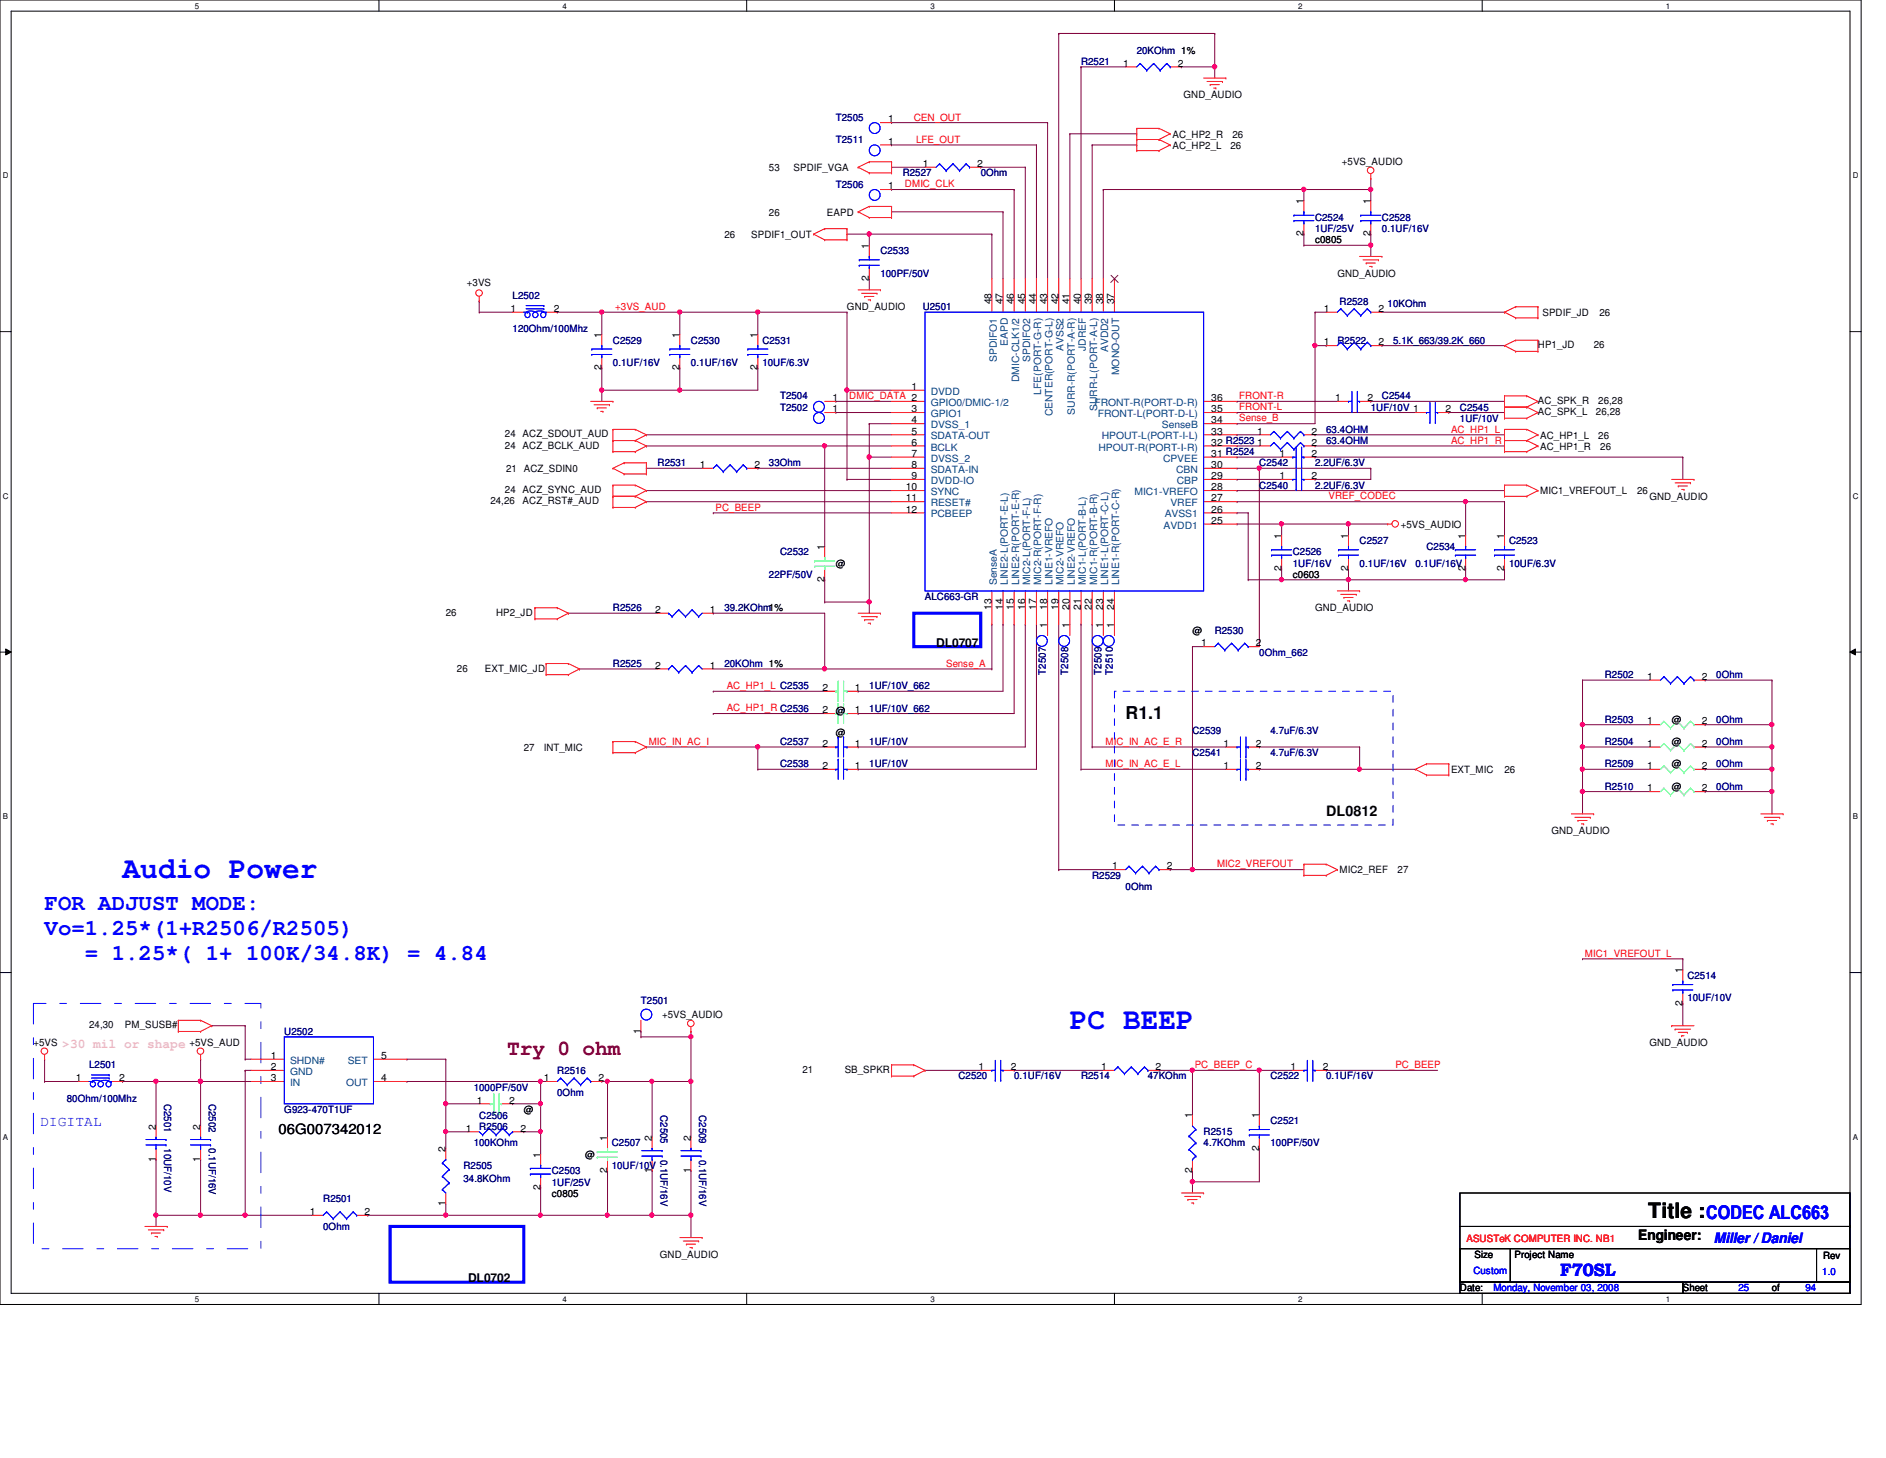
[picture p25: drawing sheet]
<svg xmlns="http://www.w3.org/2000/svg" width="279mm" height="216mm" viewBox="0 0 279 216" stroke-linecap="round" stroke-linejoin="round" font-family="sans-serif">
<defs><g id="words">
<g font-size="4.4" fill="#00f">
<text x="18.2" y="130">Audio Power</text>
<text x="158.5" y="152.3">PC BEEP</text>
</g>
<g font-size="3.3" fill="#00f">
<text x="6.6" y="134.8">FOR ADJUST MODE:</text>
<text x="6.6" y="138.5">Vo=1.25*(1+R2506/R2505)</text>
<text x="12.6" y="142.2">= 1.25*( 1+ 100K/34.8K) = 4.84</text>
</g>
<text font-size="3.1" fill="#800000" x="75.1" y="156.2">Try 0 ohm</text>
<text font-size="3.1" x="244.2" y="180.4">Title :</text>
<text font-size="2.8" fill="#00f" x="252.8" y="180.6">CODEC ALC663</text>
<text font-size="2.6" x="166.8" y="106.4">R1.1</text>
<text font-size="2.6" fill="#00f" x="231.1" y="189">F70SL</text>
<g font-size="2.1">
<text x="196.5" y="120.9">DL0812</text>
<text x="41.3" y="167.9">06G007342012</text>
<text x="242.7" y="183.6">Engineer:</text>
</g>
<g font-size="2.1" fill="#00f">
<text x="5.9" y="166.8">DIGITAL</text>
<text x="253.9" y="184.1">Miller / Daniel</text>
</g>
<text font-size="1.9" fill="#ff80ff" x="9.2" y="155.2">&gt;30 mil or shape</text>
<g font-size="1.8">
<text x="138.7" y="95.8">DL0707</text>
<text x="69.3" y="189.9">DL0702</text>
</g>
<g font-size="1.5" fill="#000080">
<text x="160.1" y="9.6">R2521</text>
<text x="168.4" y="8">20KOhm 1%</text>
<text x="123.8" y="17.9">T2505</text>
<text x="123.8" y="21.2">T2511</text>
<text x="123.8" y="27.8">T2506</text>
<text x="133.7" y="26.1">R2527</text>
<text x="145.3" y="26.1">0Ohm</text>
<text x="194.8" y="32.7">C2524</text>
<text x="194.8" y="34.4">1UF/25V</text>
<text x="204.7" y="32.7">C2528</text>
<text x="204.7" y="34.4">0.1UF/16V</text>
<text x="130.4" y="37.7">C2533</text>
<text x="130.4" y="41">100PF/50V</text>
<text x="75.9" y="44.3">L2502</text>
<text x="136.7" y="45.9">U2501</text>
<text x="198.5" y="45.1">R2528</text>
<text x="205.6" y="45.4">10KOhm</text>
<text x="75.9" y="49.2">120Ohm/100Mhz</text>
<text x="90.8" y="50.9">C2529</text>
<text x="102.4" y="50.9">C2530</text>
<text x="112.9" y="50.9">C2531</text>
<text x="198.1" y="50.9">R2522</text>
<text x="206.4" y="50.9">5.1K_663/39.2K_660</text>
<text x="90.8" y="54.2">0.1UF/16V</text>
<text x="102.4" y="54.2">0.1UF/16V</text>
<text x="112.9" y="54.2">10UF/6.3V</text>
<text x="115.6" y="59.1">T2504</text>
<text x="204.7" y="59.1">C2544</text>
<text x="115.6" y="60.8">T2502</text>
<text x="196.5" y="65.7">63.4OHM</text>
<text x="196.5" y="64.1">63.4OHM</text>
<text x="203.1" y="60.8">1UF/10V 1</text>
<text x="216.3" y="60.8">C2545</text>
<text x="216.3" y="62.4">1UF/10V</text>
<text x="97.4" y="69">R2531</text>
<text x="113.9" y="69">33Ohm</text>
<text x="186.6" y="69">C2542</text>
<text x="194.8" y="69">2.2UF/6.3V</text>
<text x="186.6" y="72.3">C2540</text>
<text x="194.8" y="72.3">2.2UF/6.3V</text>
<text x="115.6" y="82.3">C2532</text>
<text x="191.5" y="82.3">C2526</text>
<text x="191.5" y="83.9">1UF/16V</text>
<text x="201.4" y="80.6">C2527</text>
<text x="201.4" y="83.9">0.1UF/16V</text>
<text x="209.7" y="83.9">0.1UF/16V</text>
<text x="211.3" y="81.4">C2534</text>
<text x="223.6" y="80.6">C2523</text>
<text x="223.6" y="83.9">10UF/6.3V</text>
<text x="113.9" y="85.6">22PF/50V</text>
<text x="137" y="88.9">ALC663-GR</text>
<text x="90.8" y="90.5">R2526</text>
<text x="107.3" y="90.5">39.2KOhm1%</text>
<text x="180" y="93.8">R2530</text>
<text x="90.8" y="98.8">R2525</text>
<text x="107.3" y="98.8">20KOhm 1%</text>
<text x="154.9" y="99.9" transform="rotate(-90 154.9 99.9)">T2507</text>
<text x="158.2" y="99.9" transform="rotate(-90 158.2 99.9)">T2508</text>
<text x="163.2" y="99.9" transform="rotate(-90 163.2 99.9)">T2509</text>
<text x="164.8" y="99.9" transform="rotate(-90 164.8 99.9)">T2510</text>
<text x="186.6" y="97.1">0Ohm_662</text>
<text x="237.7" y="100.4">R2502</text>
<text x="254.3" y="100.4">0Ohm</text>
<text x="128.8" y="105.4">1UF/10V_662</text>
<text x="128.8" y="102.1">1UF/10V_662</text>
<text x="237.7" y="107">R2503</text>
<text x="254.3" y="107">0Ohm</text>
<text x="115.6" y="110.3">C2537</text>
<text x="115.6" y="113.6">C2538</text>
<text x="128.8" y="110.3">1UF/10V</text>
<text x="128.8" y="113.6">1UF/10V</text>
<text x="176.7" y="112">C2541</text>
<text x="176.7" y="108.7">C2539</text>
<text x="188.2" y="112">4.7uF/6.3V</text>
<text x="188.2" y="108.7">4.7uF/6.3V</text>
<text x="237.7" y="113.6">R2509</text>
<text x="237.7" y="110.3">R2504</text>
<text x="254.3" y="113.6">0Ohm</text>
<text x="254.3" y="110.3">0Ohm</text>
<text x="237.7" y="116.9">R2510</text>
<text x="254.3" y="116.9">0Ohm</text>
<text x="161.8" y="130.1">R2529</text>
<text x="166.8" y="131.8">0Ohm</text>
<text x="95" y="148.6">T2501</text>
<text x="250" y="145">C2514</text>
<text x="250" y="148.3">10UF/10V</text>
<text x="42.1" y="153.2">U2502</text>
<text x="13.2" y="158.2">L2501</text>
<text x="70.2" y="161.5">1000PF/50V</text>
<text x="82.5" y="159">R2516</text>
<text x="142" y="159.9">C2520</text>
<text x="150.2" y="159.9">0.1UF/16V</text>
<text x="160.1" y="159.9">R2514</text>
<text x="170.1" y="159.9">47KOhm</text>
<text x="188.2" y="159.9">C2522</text>
<text x="196.5" y="159.9">0.1UF/16V</text>
<text x="9.9" y="163.2">80Ohm/100Mhz</text>
<text x="24.3" y="163.4" transform="rotate(90 24.3 163.4)">C2501</text>
<text x="30.9" y="163.4" transform="rotate(90 30.9 163.4)">C2502</text>
<text x="42.1" y="164.8">G923-470T1UF</text>
<text x="71" y="165.7">C2506</text>
<text x="71" y="167.3">R2506</text>
<text x="82.5" y="162.3">0Ohm</text>
<text x="97.8" y="165.1" transform="rotate(90 97.8 165.1)">C2505</text>
<text x="103.6" y="165.1" transform="rotate(90 103.6 165.1)">C2509</text>
<text x="188.2" y="166.5">C2521</text>
<text x="24.3" y="170.1" transform="rotate(90 24.3 170.1)">10UF/10V</text>
<text x="30.9" y="170.1" transform="rotate(90 30.9 170.1)">0.1UF/16V</text>
<text x="68.7" y="173.1">R2505</text>
<text x="70.2" y="169.8">100KOhm</text>
<text x="81.7" y="173.9">C2503</text>
<text x="90.6" y="169.8">C2507</text>
<text x="90.6" y="173.1">10UF/10V</text>
<text x="97.8" y="171.7" transform="rotate(90 97.8 171.7)">0.1UF/16V</text>
<text x="103.6" y="171.7" transform="rotate(90 103.6 171.7)">0.1UF/16V</text>
<text x="178.3" y="168.1">R2515</text>
<text x="178.3" y="169.8">4.7KOhm</text>
<text x="188.2" y="169.8">100PF/50V</text>
<text x="47.9" y="178">R2501</text>
<text x="68.7" y="175">34.8KOhm</text>
<text x="81.7" y="175.6">1UF/25V</text>
<text x="47.9" y="182.2">0Ohm</text>
</g>
<g font-size="1.5">
<text x="166.4" y="9.9">1</text>
<text x="174.5" y="9.9">2</text>
<text x="175.3" y="14.6">GND_AUDIO</text>
<text x="131.6" y="18.1">1</text>
<text x="131.6" y="21.4">1</text>
<text x="173.7" y="20.4">AC_HP2_R</text>
<text x="173.7" y="22">AC_HP2_L</text>
<text x="182.3" y="22">26</text>
<text x="182.6" y="20.4">26</text>
<text x="113.9" y="25.3">53</text>
<text x="117.6" y="25.3">SPDIF_VGA</text>
<text x="131.6" y="28">1</text>
<text x="136.7" y="24.7">1</text>
<text x="144.8" y="24.7">2</text>
<text x="198.8" y="24.5">+5VS_AUDIO</text>
<text x="107.3" y="35.2">26</text>
<text x="111.3" y="35.2">SPDIF1_OUT</text>
<text x="113.9" y="31.9">26</text>
<text x="122.5" y="31.9">EAPD</text>
<text x="193.1" y="35" transform="rotate(-90 193.1 35)">2</text>
<text x="193.1" y="30.2" transform="rotate(-90 193.1 30.2)">1</text>
<text x="203" y="35" transform="rotate(-90 203 35)">2</text>
<text x="203" y="30.2" transform="rotate(-90 203 30.2)">1</text>
<text x="128.7" y="41.6" transform="rotate(-90 128.7 41.6)">2</text>
<text x="128.7" y="36.8" transform="rotate(-90 128.7 36.8)">1</text>
<text x="194.8" y="36">c0805</text>
<text x="198.1" y="41">GND_AUDIO</text>
<text x="69.2" y="42.3">+3VS</text>
<text x="75.6" y="46.2">1</text>
<text x="82" y="46.2">2</text>
<text x="125.5" y="45.9">GND_AUDIO</text>
<text x="146.9" y="45.1" transform="rotate(-90 146.9 45.1)">48</text>
<text x="148.5" y="45.1" transform="rotate(-90 148.5 45.1)">47</text>
<text x="150.2" y="45.1" transform="rotate(-90 150.2 45.1)">46</text>
<text x="151.8" y="45.1" transform="rotate(-90 151.8 45.1)">45</text>
<text x="153.5" y="45.1" transform="rotate(-90 153.5 45.1)">44</text>
<text x="155.2" y="45.1" transform="rotate(-90 155.2 45.1)">43</text>
<text x="156.8" y="45.1" transform="rotate(-90 156.8 45.1)">42</text>
<text x="158.5" y="45.1" transform="rotate(-90 158.5 45.1)">41</text>
<text x="160.1" y="45.1" transform="rotate(-90 160.1 45.1)">40</text>
<text x="161.8" y="45.1" transform="rotate(-90 161.8 45.1)">39</text>
<text x="163.4" y="45.1" transform="rotate(-90 163.4 45.1)">38</text>
<text x="165.1" y="45.1" transform="rotate(-90 165.1 45.1)">37</text>
<text x="196.1" y="46.2">1</text>
<text x="204.2" y="46.2">2</text>
<text x="228.5" y="46.8">SPDIF_JD</text>
<text x="236.9" y="46.8">26</text>
<text x="89.1" y="50" transform="rotate(-90 89.1 50)">1</text>
<text x="100.7" y="50" transform="rotate(-90 100.7 50)">1</text>
<text x="112.2" y="50" transform="rotate(-90 112.2 50)">1</text>
<text x="196.1" y="51.1">1</text>
<text x="204.2" y="51.1">2</text>
<text x="227.8" y="51.6">HP1_JD</text>
<text x="236.1" y="51.6">26</text>
<text x="89.1" y="54.8" transform="rotate(-90 89.1 54.8)">2</text>
<text x="100.7" y="54.8" transform="rotate(-90 100.7 54.8)">2</text>
<text x="112.2" y="54.8" transform="rotate(-90 112.2 54.8)">2</text>
<text x="123.3" y="59.4">1</text>
<text x="135" y="57.7">1</text>
<text x="179.5" y="59.4">36</text>
<text x="197.8" y="59.4">1</text>
<text x="202.6" y="59.4">2</text>
<text x="227.8" y="59.8">AC_SPK_R</text>
<text x="236.8" y="59.8">26,28</text>
<text x="74.8" y="64.8">24 ACZ_SDOUT_AUD</text>
<text x="123.3" y="61">1</text>
<text x="135" y="61">3</text>
<text x="135" y="62.7">4</text>
<text x="135" y="64.3">5</text>
<text x="135" y="66">6</text>
<text x="179.5" y="66">32 R2523</text>
<text x="179.5" y="64.3">33</text>
<text x="179.5" y="62.7">34</text>
<text x="179.5" y="61">35</text>
<text x="186.2" y="66">1</text>
<text x="186.2" y="64.3">1</text>
<text x="194.3" y="66">2</text>
<text x="194.3" y="64.3">2</text>
<text x="214.1" y="61">2</text>
<text x="227.8" y="61.5">AC_SPK_L</text>
<text x="228.2" y="64.9">AC_HP1_L</text>
<text x="236.4" y="61.5">26,28</text>
<text x="236.8" y="64.9">26</text>
<text x="74.8" y="66.4">24 ACZ_BCLK_AUD</text>
<text x="75" y="69.9">21 ACZ_SDIN0</text>
<text x="103.7" y="69.3">1</text>
<text x="111.8" y="69.3">2</text>
<text x="135" y="67.6">7</text>
<text x="135" y="69.3">8</text>
<text x="135" y="71">9</text>
<text x="179.5" y="71">29</text>
<text x="179.5" y="69.3">30</text>
<text x="179.5" y="67.6">31 R2524</text>
<text x="189.5" y="71">1</text>
<text x="189.5" y="67.6">1</text>
<text x="194.3" y="71">2</text>
<text x="194.3" y="67.6">2</text>
<text x="228.2" y="66.6">AC_HP1_R</text>
<text x="237.1" y="66.6">26</text>
<text x="72.6" y="74.7">24,26</text>
<text x="74.8" y="73">24 ACZ_SYNC_AUD</text>
<text x="77.4" y="74.7">ACZ_RST#_AUD</text>
<text x="134.2" y="72.6">10</text>
<text x="134.2" y="74.3">11</text>
<text x="134.2" y="75.9">12</text>
<text x="179.5" y="77.6">25</text>
<text x="179.5" y="75.9">26</text>
<text x="179.5" y="74.3">27</text>
<text x="179.5" y="72.6">28</text>
<text x="228.2" y="73.2">MIC1_VREFOUT_L</text>
<text x="242.5" y="73.2">26</text>
<text x="244.3" y="74">GND_AUDIO</text>
<text x="122.1" y="81.4" transform="rotate(-90 122.1 81.4)">1</text>
<text x="123.8" y="83.9">@</text>
<text x="189.8" y="79.8" transform="rotate(-90 189.8 79.8)">1</text>
<text x="199.7" y="79.8" transform="rotate(-90 199.7 79.8)">1</text>
<text x="207.5" y="78.1">+5VS_AUDIO</text>
<text x="217.1" y="79.8" transform="rotate(-90 217.1 79.8)">1</text>
<text x="222.8" y="79.8" transform="rotate(-90 222.8 79.8)">1</text>
<text x="122.1" y="86.2" transform="rotate(-90 122.1 86.2)">2</text>
<text x="189.8" y="84.5" transform="rotate(-90 189.8 84.5)">2</text>
<text x="191.5" y="85.6">c0603</text>
<text x="199.7" y="84.5" transform="rotate(-90 199.7 84.5)">2</text>
<text x="217.1" y="84.5" transform="rotate(-90 217.1 84.5)">2</text>
<text x="222.8" y="84.5" transform="rotate(-90 222.8 84.5)">2</text>
<text x="66" y="91.2">26</text>
<text x="73.5" y="91.2">HP2_JD</text>
<text x="97.1" y="90.8">2</text>
<text x="105.2" y="90.8">1</text>
<text x="146.9" y="90.3" transform="rotate(-90 146.9 90.3)">13</text>
<text x="148.5" y="90.3" transform="rotate(-90 148.5 90.3)">14</text>
<text x="150.2" y="90.3" transform="rotate(-90 150.2 90.3)">15</text>
<text x="151.8" y="90.3" transform="rotate(-90 151.8 90.3)">16</text>
<text x="153.5" y="90.3" transform="rotate(-90 153.5 90.3)">17</text>
<text x="155.2" y="93" transform="rotate(-90 155.2 93)">1</text>
<text x="155.2" y="90.3" transform="rotate(-90 155.2 90.3)">18</text>
<text x="156.8" y="90.3" transform="rotate(-90 156.8 90.3)">19</text>
<text x="158.5" y="93" transform="rotate(-90 158.5 93)">1</text>
<text x="158.5" y="90.3" transform="rotate(-90 158.5 90.3)">20</text>
<text x="160.1" y="90.3" transform="rotate(-90 160.1 90.3)">21</text>
<text x="161.8" y="90.3" transform="rotate(-90 161.8 90.3)">22</text>
<text x="163.4" y="93" transform="rotate(-90 163.4 93)">1</text>
<text x="163.4" y="90.3" transform="rotate(-90 163.4 90.3)">23</text>
<text x="165.1" y="93" transform="rotate(-90 165.1 93)">1</text>
<text x="165.1" y="90.3" transform="rotate(-90 165.1 90.3)">24</text>
<text x="176.7" y="93.8">@</text>
<text x="178" y="95.7">1</text>
<text x="186.1" y="95.7">2</text>
<text x="194.8" y="90.5">GND_AUDIO</text>
<text x="67.7" y="99.4">26</text>
<text x="71.8" y="99.4">EXT_MIC_JD</text>
<text x="97.1" y="99">2</text>
<text x="105.2" y="99">1</text>
<text x="244" y="100.7">1</text>
<text x="252.1" y="100.7">2</text>
<text x="121.8" y="105.6">2</text>
<text x="121.8" y="102.3">2</text>
<text x="123.8" y="105.7">@</text>
<text x="126.6" y="105.6">1</text>
<text x="126.6" y="102.3">1</text>
<text x="244" y="107.3">1</text>
<text x="247.6" y="107">@</text>
<text x="252.1" y="107.3">2</text>
<text x="77.6" y="111.2">27</text>
<text x="80.6" y="111.2">INT_MIC</text>
<text x="121.8" y="110.6">2</text>
<text x="121.8" y="113.9">2</text>
<text x="123.8" y="109">@</text>
<text x="126.6" y="110.6">1</text>
<text x="126.6" y="113.9">1</text>
<text x="181.3" y="113.9">1</text>
<text x="181.3" y="110.6">1</text>
<text x="186.1" y="113.9">2</text>
<text x="186.1" y="110.6">2</text>
<text x="244" y="113.9">1</text>
<text x="244" y="110.6">1</text>
<text x="247.6" y="113.6">@</text>
<text x="247.6" y="110.3">@</text>
<text x="252.1" y="113.9">2</text>
<text x="252.1" y="110.6">2</text>
<text x="215" y="114.5">EXT_MIC</text>
<text x="222.9" y="114.5">26</text>
<text x="244" y="117.2">1</text>
<text x="247.6" y="116.9">@</text>
<text x="252.1" y="117.2">2</text>
<text x="229.8" y="123.5">GND_AUDIO</text>
<text x="164.8" y="128.7">1</text>
<text x="172.8" y="128.7">2</text>
<text x="198.5" y="129.3">MIC2_REF</text>
<text x="207.1" y="129.3">27</text>
<text x="249.3" y="148.9" transform="rotate(-90 249.3 148.9)">2</text>
<text x="249.3" y="144.1" transform="rotate(-90 249.3 144.1)">1</text>
<text x="5" y="154.9">+5VS</text>
<text x="13.2" y="152.3">24,30</text>
<text x="18.5" y="152.3">PM_SUSB#</text>
<text x="28.1" y="154.9">+5VS_AUD</text>
<text x="94.9" y="153.1" transform="rotate(-90 94.9 153.1)">1</text>
<text x="98.1" y="150.8">+5VS_AUDIO</text>
<text x="244.3" y="154.9">GND_AUDIO</text>
<text x="11.2" y="160.1">1</text>
<text x="17.7" y="160.1">2</text>
<text x="40.1" y="156.8">1</text>
<text x="40.1" y="158.5">2</text>
<text x="40.1" y="160.1">3</text>
<text x="56.5" y="160.1">4</text>
<text x="56.5" y="156.8">5</text>
<text x="80.6" y="160.1">1</text>
<text x="88.6" y="160.1">2</text>
<text x="118.9" y="158.9">21</text>
<text x="125.1" y="158.9">SB_SPKR</text>
<text x="144.9" y="158.5">1</text>
<text x="149.7" y="158.5">2</text>
<text x="163.1" y="158.5">1</text>
<text x="171.2" y="158.5">2</text>
<text x="191.2" y="158.5">1</text>
<text x="196" y="158.5">2</text>
<text x="23.1" y="167.3" transform="rotate(-90 23.1 167.3)">2</text>
<text x="29.7" y="167.3" transform="rotate(-90 29.7 167.3)">2</text>
<text x="69" y="167.6">1</text>
<text x="70.7" y="163.4">1</text>
<text x="75.4" y="163.4">2</text>
<text x="77.1" y="167.6">2</text>
<text x="77.6" y="164.8">@</text>
<text x="176.6" y="165.6" transform="rotate(-90 176.6 165.6)">1</text>
<text x="186.5" y="165.6" transform="rotate(-90 186.5 165.6)">1</text>
<text x="23.1" y="172" transform="rotate(-90 23.1 172)">1</text>
<text x="29.7" y="172" transform="rotate(-90 29.7 172)">1</text>
<text x="66" y="170.6" transform="rotate(-90 66 170.6)">2</text>
<text x="80.1" y="171.4" transform="rotate(-90 80.1 171.4)">1</text>
<text x="86.7" y="171.4">@</text>
<text x="90" y="173.7" transform="rotate(-90 90 173.7)">2</text>
<text x="90" y="168.9" transform="rotate(-90 90 168.9)">1</text>
<text x="96.6" y="173.7" transform="rotate(-90 96.6 173.7)">1</text>
<text x="96.6" y="168.9" transform="rotate(-90 96.6 168.9)">2</text>
<text x="102.3" y="173.7" transform="rotate(-90 102.3 173.7)">1</text>
<text x="102.3" y="168.9" transform="rotate(-90 102.3 168.9)">2</text>
<text x="176.6" y="173.7" transform="rotate(-90 176.6 173.7)">2</text>
<text x="186.5" y="170.4" transform="rotate(-90 186.5 170.4)">2</text>
<text x="45.9" y="179.9">1</text>
<text x="54" y="179.9">2</text>
<text x="66" y="178.6" transform="rotate(-90 66 178.6)">1</text>
<text x="80.1" y="176.2" transform="rotate(-90 80.1 176.2)">2</text>
<text x="81.7" y="177.2">c0805</text>
<text x="97.7" y="186.3">GND_AUDIO</text>
<text x="216.3" y="191.2">Date:</text>
<text x="218.4" y="186.3">Size</text>
<text x="224.4" y="186.3">Project Name</text>
<text x="249.3" y="191.2">Sheet</text>
<text x="262.5" y="191.2">of</text>
<text x="270.1" y="186.4">Rev</text>
</g>
<g font-size="1.5" fill="#f00">
<text x="135.4" y="17.9">CEN_OUT</text>
<text x="135.7" y="21.1">LFE_OUT</text>
<text x="134.1" y="27.7">DMIC_CLK</text>
<text x="91.1" y="45.9">+3VS_AUD</text>
<text x="125.8" y="59.1">DMIC_DATA 2</text>
<text x="183.6" y="59.1">FRONT-R</text>
<text x="183.6" y="62.4">Sense_B</text>
<text x="183.6" y="60.7">FRONT-L</text>
<text x="215" y="64.1">AC_HP1_L</text>
<text x="215" y="65.7">AC_HP1_R</text>
<text x="106" y="75.6">PC_BEEP</text>
<text x="196.8" y="74">VREF_CODEC</text>
<text x="140.2" y="98.7">Sense_A</text>
<text x="107.7" y="102">AC_HP1_L C2535</text>
<text x="107.7" y="105.3">AC_HP1_R C2536</text>
<text x="96.1" y="110.3">MIC_IN_AC_I</text>
<text x="163.8" y="110.3">MIC_IN_AC_E_R</text>
<text x="163.8" y="113.6">MIC_IN_AC_E_L</text>
<text x="180.3" y="128.4">MIC2_VREFOUT</text>
<text x="234.8" y="141.6">MIC1_VREFOUT_L</text>
<text x="177" y="158.2">PC_BEEP_C</text>
<text x="206.7" y="158.2">PC_BEEP</text>
<text x="217.3" y="183.9">ASUSTeK COMPUTER INC. NB1</text>
</g>
<g font-size="1.5" fill="#004080">
<text x="147.7" y="53.6" transform="rotate(-90 147.7 53.6)">SPDIFO1</text>
<text x="149.3" y="51.2" transform="rotate(-90 149.3 51.2)">EAPD</text>
<text x="152.6" y="53.6" transform="rotate(-90 152.6 53.6)">SPDIFO2</text>
<text x="157.6" y="52" transform="rotate(-90 157.6 52)">AVSS2</text>
<text x="160.9" y="52" transform="rotate(-90 160.9 52)">JDREF</text>
<text x="164.2" y="52.2" transform="rotate(-90 164.2 52.2)">AVDD2</text>
<text x="137.9" y="58.5">DVDD</text>
<text x="151" y="56.6" transform="rotate(-90 151 56.6)">DMIC-CLK1/2</text>
<text x="154.3" y="58.4" transform="rotate(-90 154.3 58.4)">LFE(PORT-G-R)</text>
<text x="165.8" y="55.5" transform="rotate(-90 165.8 55.5)">MONO-OUT</text>
<text x="137.9" y="60.1">GPIO0/DMIC-1/2</text>
<text x="137.9" y="61.8">GPIO1</text>
<text x="137.9" y="63.4">DVSS_1</text>
<text x="137.9" y="65.1">SDATA-OUT</text>
<text x="155.9" y="61.6" transform="rotate(-90 155.9 61.6)">CENTER(PORT-G-L)</text>
<text x="159.2" y="61.4" transform="rotate(-90 159.2 61.4)">SURR-R(PORT-A-R)</text>
<text x="162.1" y="60.1">FRONT-R(PORT-D-R)</text>
<text x="162.5" y="60.9" transform="rotate(-90 162.5 60.9)">SURR-L(PORT-A-L)</text>
<text x="162.6" y="61.8">FRONT-L(PORT-D-L)</text>
<text x="163.2" y="65.1">HPOUT-L(PORT-I-L)</text>
<text x="172.1" y="63.4">SenseB</text>
<text x="137.9" y="66.7">BCLK</text>
<text x="137.9" y="68.4">DVSS_2</text>
<text x="137.9" y="70">SDATA-IN</text>
<text x="137.9" y="71.7">DVDD-IO</text>
<text x="162.7" y="66.7">HPOUT-R(PORT-I-R)</text>
<text x="172.3" y="68.4">CPVEE</text>
<text x="174.2" y="70">CBN</text>
<text x="174.3" y="71.7">CBP</text>
<text x="137.9" y="73.3">SYNC</text>
<text x="137.9" y="75">RESET#</text>
<text x="137.9" y="76.6">PCBEEP</text>
<text x="168.1" y="73.3">MIC1-VREFO</text>
<text x="172.6" y="76.6">AVSS1</text>
<text x="173.4" y="75">VREF</text>
<text x="172.4" y="78.3">AVDD1</text>
<text x="147.7" y="86.7" transform="rotate(-90 147.7 86.7)">SenseA</text>
<text x="149.3" y="86.7" transform="rotate(-90 149.3 86.7)">LINE2-L(PORT-E-L)</text>
<text x="151" y="86.7" transform="rotate(-90 151 86.7)">LINE2-R(PORT-E-R)</text>
<text x="152.6" y="86.7" transform="rotate(-90 152.6 86.7)">MIC2-L(PORT-F-L)</text>
<text x="154.3" y="86.7" transform="rotate(-90 154.3 86.7)">MIC2-R(PORT-F-R)</text>
<text x="155.9" y="86.7" transform="rotate(-90 155.9 86.7)">LINE1-VREFO</text>
<text x="157.6" y="86.7" transform="rotate(-90 157.6 86.7)">MIC2-VREFO</text>
<text x="159.2" y="86.7" transform="rotate(-90 159.2 86.7)">LINE2-VREFO</text>
<text x="160.9" y="86.7" transform="rotate(-90 160.9 86.7)">MIC1-L(PORT-B-L)</text>
<text x="162.5" y="86.7" transform="rotate(-90 162.5 86.7)">MIC1-R(PORT-B-R)</text>
<text x="164.2" y="86.7" transform="rotate(-90 164.2 86.7)">LINE1-L(PORT-C-L)</text>
<text x="165.8" y="86.7" transform="rotate(-90 165.8 86.7)">LINE1-R(PORT-C-R)</text>
<text x="43" y="157.5">SHDN#</text>
<text x="43" y="159.2">GND</text>
<text x="43" y="160.8">IN</text>
<text x="51.3" y="160.8">OUT</text>
<text x="51.5" y="157.5">SET</text>
</g>
<g font-size="1.5" fill="#00f">
<text x="218.3" y="188.6">Custom</text>
<text x="221.2" y="191.2">Monday, November 03, 2008</text>
<text x="257.6" y="191.2">25</text>
<text x="267.5" y="191.2">94</text>
<text x="270" y="188.8">1.0</text>
</g>
<g font-size="1.2">
<text x="28.9" y="1.3">5</text>
<text x="83.4" y="1.3">4</text>
<text x="137.8" y="1.3">3</text>
<text x="192.3" y="1.3">2</text>
<text x="246.8" y="1.3">1</text>
<text x=".4" y="26.4">D</text>
<text x="274.5" y="26.4">D</text>
<text x=".4" y="73.9">C</text>
<text x="274.5" y="73.9">C</text>
<text x=".4" y="121.3">B</text>
<text x="274.5" y="121.3">B</text>
<text x=".4" y="168.8">A</text>
<text x="274.5" y="168.8">A</text>
<text x="28.9" y="192.8">5</text>
<text x="83.4" y="192.8">4</text>
<text x="137.8" y="192.8">3</text>
<text x="192.3" y="192.8">2</text>
<text x="246.8" y="192.8">1</text>
</g>
</g></defs>
<path d="M0 0h275.7v193.2h-275.7zM1.7 1.7h272.4v189.8h-272.4z" fill="none" stroke="#000" stroke-width=".15"/>
<g fill="#fff">
<path d="M28.9 .2h.6v1.3h-.6z"/>
<path d="M28.9 191.7h.6v1.3h-.6z"/>
</g>
<path d="M56.1 0v1.7M56.1 191.5v1.7" fill="none" stroke="#000" stroke-width=".15"/>
<g fill="#fff">
<path d="M83.4 .2h.5v1.3h-.5z"/>
<path d="M83.4 191.7h.5v1.3h-.5z"/>
</g>
<path d="M110.6 0v1.7M110.6 191.5v1.7" fill="none" stroke="#000" stroke-width=".15"/>
<g fill="#fff">
<path d="M137.8 .2h.6v1.3h-.6z"/>
<path d="M137.8 191.7h.6v1.3h-.6z"/>
</g>
<path d="M165.1 0v1.7M165.1 191.5v1.7" fill="none" stroke="#000" stroke-width=".15"/>
<g fill="#fff">
<path d="M192.3 .2h.6v1.3h-.6z"/>
<path d="M192.3 191.7h.6v1.3h-.6z"/>
</g>
<path d="M219.6 0v1.7M219.6 191.5v1.7" fill="none" stroke="#000" stroke-width=".15"/>
<g fill="#fff">
<path d="M246.8 .2h.6v1.3h-.6z"/>
<path d="M246.8 191.7h.6v1.3h-.6z"/>
<path d="M.4 25.4h.8v1.3h-.8z"/>
<path d="M274.5 25.4h.8v1.3h-.8z"/>
<path d="M.4 72.8h.8v1.3h-.8z"/>
<path d="M274.5 72.8h.8v1.3h-.8z"/>
</g>
<path d="M0 49.1h1.7M274.1 49.1h1.6" fill="none" stroke="#000" stroke-width=".15"/>
<g fill="#fff">
<path d="M.4 120.3h.7v1.3h-.7z"/>
<path d="M274.5 120.3h.7v1.3h-.7z"/>
</g>
<path d="M0 96.6h1.7M.8 96.1l.9 .5-.9 .4zM274.1 96.6l.8-.5v.9zM274.1 96.6h1.6" fill="none" stroke="#000" stroke-width=".15"/>
<path d="M.8 96.1l.9 .5-.9 .4zM274.1 96.6l.8-.5v.9z" fill="#000"/>
<g fill="#fff">
<path d="M.4 167.7h.7v1.3h-.7z"/>
<path d="M274.5 167.7h.7v1.3h-.7z"/>
</g>
<path d="M0 144h1.7M274.1 144h1.6" fill="none" stroke="#000" stroke-width=".15"/>
<path d="M262.5 107.3h.1M262.5 107.3v3.3" fill="none" stroke="#800040" stroke-width=".15"/>
<circle cx="262.5" cy="107.3" r=".32" fill="#f0f"/>
<circle cx="262.5" cy="107.3" r=".32" fill="none" stroke="#f0f" stroke-width=".15"/>
<path d="M234.4 107.3h.1M234.4 107.3v3.3" fill="none" stroke="#800040" stroke-width=".15"/>
<circle cx="234.4" cy="107.3" r=".32" fill="#f0f"/>
<circle cx="234.4" cy="107.3" r=".32" fill="none" stroke="#f0f" stroke-width=".15"/>
<path d="M262.5 113.9h.1M262.5 113.9v3.3" fill="none" stroke="#800040" stroke-width=".15"/>
<circle cx="262.5" cy="113.9" r=".32" fill="#f0f"/>
<circle cx="262.5" cy="113.9" r=".32" fill="none" stroke="#f0f" stroke-width=".15"/>
<path d="M252.6 117.2h.1M252.6 117.2h9.9" fill="none" stroke="#800040" stroke-width=".15"/>
<circle cx="262.5" cy="117.2" r=".32" fill="#f0f"/>
<circle cx="262.5" cy="117.2" r=".32" fill="none" stroke="#f0f" stroke-width=".15"/>
<path d="M171.7 158.5h.1M171.7 158.5h5M186.6 158.5h.1M186.6 158.5h4.9M186.6 158.5v6.6M196.5 158.5h.1M196.5 158.5h16.5M176.7 175h.1M176.7 175v1.7M186.6 170.1h.1M186.6 170.1v4.9h-9.9" fill="none" stroke="#800040" stroke-width=".15"/>
<circle cx="176.6" cy="175" r=".32" fill="#f0f"/>
<circle cx="176.6" cy="175" r=".32" fill="none" stroke="#f0f" stroke-width=".15"/>
<path d="M150.2 158.5h.1M150.2 158.5h13.2M176.7 158.5h.1M176.7 158.5h9.9M176.7 158.5v6.6" fill="none" stroke="#800040" stroke-width=".15"/>
<circle cx="186.5" cy="158.5" r=".32" fill="#f0f"/>
<circle cx="186.5" cy="158.5" r=".32" fill="none" stroke="#f0f" stroke-width=".15"/>
<circle cx="176.6" cy="158.5" r=".32" fill="#f0f"/>
<circle cx="176.6" cy="158.5" r=".32" fill="none" stroke="#f0f" stroke-width=".15"/>
<g fill="none" stroke="#800040" stroke-width=".15">
<path d="M234.4 110.6h.1M234.4 110.6v3.3M137 158.5h.1M137 158.5h8.3M234.4 142h.1M234.4 142h14.9M249.3 142h.1M249.3 148.6h.1M249.3 142v1.6M249.3 148.6v3.3M80.1 167.6h.1M80.1 167.6v3.3"/>
<path d="M176.7 173.4h.1M176.7 173.4v1.6"/>
</g>
<circle cx="80.1" cy="167.6" r=".3" fill="#f0f"/>
<circle cx="80.1" cy="167.6" r=".3" fill="none" stroke="#f0f" stroke-width=".15"/>
<g fill="none" stroke="#800040" stroke-width=".15">
<path d="M6.6 156.8h.1M6.6 156.8v3.3M31.4 151.9h.1M31.4 151.9h4.9M36.3 158.5h.1M36.3 158.5h.9M95 152.7h.1M95 152.7v.8M6.6 160.1h.1M6.6 160.1h5M23.1 160.1h.1M23.1 160.1v6.7"/>
<path d="M66 167.6h.1M66 167.6h3.3M75.9 163.4h.1M75.9 163.4h4.2"/>
</g>
<circle cx="23.1" cy="160.1" r=".32" fill="#f0f"/>
<circle cx="23.1" cy="160.1" r=".32" fill="none" stroke="#f0f" stroke-width=".15"/>
<path d="M29.7 160.1h.1M29.7 160.1v6.7" fill="none" stroke="#800040" stroke-width=".15"/>
<circle cx="29.7" cy="160.1" r=".32" fill="#f0f"/>
<circle cx="29.7" cy="160.1" r=".32" fill="none" stroke="#f0f" stroke-width=".15"/>
<path d="M60.3 156.8h.1M60.3 156.8h5.7M36.3 180h.1M36.3 180h9.9M80.1 160.1h.1M80.1 163.4h.1M80.1 160.1v7.5" fill="none" stroke="#800040" stroke-width=".15"/>
<circle cx="80" cy="163.4" r=".31" fill="#f0f"/>
<circle cx="80" cy="163.4" r=".31" fill="none" stroke="#f0f" stroke-width=".15"/>
<path d="M80.1 175.9h.1M80.1 175.9v4.1M89.2 160.1h.1M89.2 160.1h7.4M90 160.1h.1M102.4 160.1h.1M102.4 160.1v8.3" fill="none" stroke="#800040" stroke-width=".15"/>
<circle cx="102.3" cy="160.1" r=".32" fill="#f0f"/>
<circle cx="102.3" cy="160.1" r=".32" fill="none" stroke="#f0f" stroke-width=".15"/>
<path d="M80.1 180h.1M80.1 180h9.9" fill="none" stroke="#800040" stroke-width=".15"/>
<circle cx="80" cy="179.9" r=".31" fill="#f0f"/>
<circle cx="80" cy="179.9" r=".31" fill="none" stroke="#f0f" stroke-width=".15"/>
<path d="M18.2 160.1h.1M18.2 160.1h4.9M23.1 171.7h.1M23.1 171.7v8.3M96.6 173.4h.1M96.6 173.4v6.6" fill="none" stroke="#800040" stroke-width=".15"/>
<circle cx="96.6" cy="179.9" r=".31" fill="#f0f"/>
<circle cx="96.6" cy="179.9" r=".31" fill="none" stroke="#f0f" stroke-width=".15"/>
<path d="M234.4 100.7h.1M234.4 100.7h9.9M252.6 100.7h.1M252.6 100.7h9.9M262.5 100.7h.1M262.5 100.7v6.6M96.6 180h.1M96.6 180h5.8" fill="none" stroke="#800040" stroke-width=".15"/>
<circle cx="96.6" cy="179.9" r=".31" fill="#f0f"/>
<circle cx="96.6" cy="179.9" r=".31" fill="none" stroke="#f0f" stroke-width=".15"/>
<path d="M66 163.4h.1M66 163.4v4.2" fill="none" stroke="#800040" stroke-width=".15"/>
<circle cx="66" cy="163.4" r=".32" fill="#f0f"/>
<circle cx="66" cy="163.4" r=".32" fill="none" stroke="#f0f" stroke-width=".15"/>
<path d="M60.3 160.1h.1M60.3 160.1h20.6M80.1 160.1h.1" fill="none" stroke="#800040" stroke-width=".15"/>
<circle cx="80" cy="160.1" r=".31" fill="#f0f"/>
<circle cx="80" cy="160.1" r=".31" fill="none" stroke="#f0f" stroke-width=".15"/>
<path d="M96.6 160.1h.1M96.6 160.1v8.3" fill="none" stroke="#800040" stroke-width=".15"/>
<circle cx="96.6" cy="160.1" r=".31" fill="#f0f"/>
<circle cx="96.6" cy="160.1" r=".31" fill="none" stroke="#f0f" stroke-width=".15"/>
<path d="M234.4 100.7h.1M234.4 100.7v6.6M23.1 180h.1M23.1 180v1.6M29.7 160.1h.1M29.7 160.1h7.5M96.6 160.1h.1M96.6 160.1h5.8" fill="none" stroke="#800040" stroke-width=".15"/>
<circle cx="29.7" cy="160.1" r=".32" fill="#f0f"/>
<circle cx="29.7" cy="160.1" r=".32" fill="none" stroke="#f0f" stroke-width=".15"/>
<path d="M23.1 180h.1M23.1 180h6.6" fill="none" stroke="#800040" stroke-width=".15"/>
<circle cx="23.1" cy="179.9" r=".32" fill="#f0f"/>
<circle cx="23.1" cy="179.9" r=".32" fill="none" stroke="#f0f" stroke-width=".15"/>
<path d="M66 180h.1M66 180h14.1" fill="none" stroke="#800040" stroke-width=".15"/>
<circle cx="66" cy="179.9" r=".32" fill="#f0f"/>
<circle cx="66" cy="179.9" r=".32" fill="none" stroke="#f0f" stroke-width=".15"/>
<path d="M36.3 158.5h.1M36.3 158.5v21.5" fill="none" stroke="#800040" stroke-width=".15"/>
<circle cx="36.3" cy="179.9" r=".32" fill="#f0f"/>
<circle cx="36.3" cy="179.9" r=".32" fill="none" stroke="#f0f" stroke-width=".15"/>
<path d="M252.6 107.3h.1M252.6 107.3h9.9M66 163.4h.1M66 163.4h5M102.4 173.4h.1M102.4 180h.1M102.4 173.4v9.9" fill="none" stroke="#800040" stroke-width=".15"/>
<circle cx="102.3" cy="179.9" r=".32" fill="#f0f"/>
<circle cx="102.3" cy="179.9" r=".32" fill="none" stroke="#f0f" stroke-width=".15"/>
<path d="M77.6 167.6h.1M77.6 167.6h2.5M90 160.1h.1M90 160.1v8.3" fill="none" stroke="#800040" stroke-width=".15"/>
<circle cx="89.9" cy="160.1" r=".31" fill="#f0f"/>
<circle cx="89.9" cy="160.1" r=".31" fill="none" stroke="#f0f" stroke-width=".15"/>
<path d="M234.4 107.3h.1M234.4 107.3h9.9M262.5 117.2h.1M262.5 117.2v3.3M36.3 156.8h.1M36.3 156.8h.9M90 173.4h.1M90 180h.1M90 173.4v6.6M90 180h6.6" fill="none" stroke="#800040" stroke-width=".15"/>
<circle cx="89.9" cy="179.9" r=".31" fill="#f0f"/>
<circle cx="89.9" cy="179.9" r=".31" fill="none" stroke="#f0f" stroke-width=".15"/>
<path d="M95 153.5h.1M102.4 152.7h.1M102.4 152.7v.8h-7.4M29.7 171.7h.1M29.7 171.7v8.3" fill="none" stroke="#800040" stroke-width=".15"/>
<circle cx="29.7" cy="179.9" r=".32" fill="#f0f"/>
<circle cx="29.7" cy="179.9" r=".32" fill="none" stroke="#f0f" stroke-width=".15"/>
<path d="M102.4 153.5h.1M102.4 153.5v6.6" fill="none" stroke="#800040" stroke-width=".15"/>
<circle cx="102.3" cy="153.5" r=".32" fill="#f0f"/>
<circle cx="102.3" cy="153.5" r=".32" fill="none" stroke="#f0f" stroke-width=".15"/>
<path d="M234.4 117.2h.1M234.4 117.2v3.3" fill="none" stroke="#800040" stroke-width=".15"/>
<circle cx="234.4" cy="117.2" r=".32" fill="#f0f"/>
<circle cx="234.4" cy="117.2" r=".32" fill="none" stroke="#f0f" stroke-width=".15"/>
<path d="M252.6 110.6h.1M252.6 110.6h9.9" fill="none" stroke="#800040" stroke-width=".15"/>
<circle cx="262.5" cy="110.6" r=".32" fill="#f0f"/>
<circle cx="262.5" cy="110.6" r=".32" fill="none" stroke="#f0f" stroke-width=".15"/>
<path d="M234.4 113.9h.1M234.4 113.9v3.3M36.3 151.9h.1M36.3 151.9v4.9M66 156.8h.1M66 156.8v6.6M23.1 160.1h.1M23.1 160.1h6.6" fill="none" stroke="#800040" stroke-width=".15"/>
<circle cx="234.4" cy="113.9" r=".32" fill="#f0f"/>
<circle cx="234.4" cy="113.9" r=".32" fill="none" stroke="#f0f" stroke-width=".15"/>
<path d="M234.4 110.6h.1M234.4 110.6h9.9M252.6 113.9h.1M262.5 110.6h.1M262.5 110.6v3.3h-9.9M29.7 156.8h.1M29.7 156.8v3.3" fill="none" stroke="#800040" stroke-width=".15"/>
<circle cx="234.4" cy="110.6" r=".32" fill="#f0f"/>
<circle cx="234.4" cy="110.6" r=".32" fill="none" stroke="#f0f" stroke-width=".15"/>
<path d="M186.6 69.3h.1M186.6 69.3v26.5M234.4 117.2h.1M234.4 113.9h.1M234.4 117.2h9.9M234.4 113.9h9.9" fill="none" stroke="#800040" stroke-width=".15"/>
<circle cx="186.5" cy="69.3" r=".32" fill="#f0f"/>
<circle cx="186.5" cy="69.3" r=".32" fill="none" stroke="#f0f" stroke-width=".15"/>
<path d="M176.7 95.8h.1M176.7 95.8v33" fill="none" stroke="#800040" stroke-width=".15"/>
<circle cx="176.6" cy="128.8" r=".32" fill="#f0f"/>
<circle cx="176.6" cy="128.8" r=".32" fill="none" stroke="#f0f" stroke-width=".15"/>
<g fill="none" stroke="#800040" stroke-width=".15">
<path d="M95.8 69.3h.1M95.8 69.3h8.2M112.3 69.3h.1M112.3 69.3h19.8M122.2 66h.1M122.2 66v14.9M183.3 69.3h.1M183.3 69.3h3.3M122.2 85.9h.1M122.2 85.9v3.3M156.8 128.8h.1M156.8 128.8h8.3"/>
<path d="M176.7 128.8h.1M176.7 128.8h16.5"/>
</g>
<circle cx="122.1" cy="66" r=".32" fill="#f0f"/>
<circle cx="122.1" cy="66" r=".32" fill="none" stroke="#f0f" stroke-width=".15"/>
<g fill="none" stroke="#800040" stroke-width=".15">
<path d="M122.2 66h.1M122.2 66h9.9M183.3 64.4h.1M183.3 64.4h3.3M194.8 64.4h.1M194.8 66h.1M194.8 64.4h28.1M194.8 66h28.1M122.2 89.2h.1M122.2 89.2h6.6M128.8 89.2h.1M128.8 89.2v1.6"/>
<path d="M151.9 92.5h.1M151.9 92.5v18.1M153.5 92.5h.1M153.5 92.5v21.4h-26.4M95.8 110.6h.1M95.8 110.6h26.4M112.3 110.6h.1M112.3 113.9h.1M112.3 113.9h9.9M112.3 110.6v3.3M127.1 113.9h.1"/>
</g>
<circle cx="112.2" cy="110.6" r=".32" fill="#f0f"/>
<circle cx="112.2" cy="110.6" r=".32" fill="none" stroke="#f0f" stroke-width=".15"/>
<path d="M217.1 74.3h.1M217.1 74.3h5.8M127.1 110.6h.1M127.1 110.6h24.8" fill="none" stroke="#800040" stroke-width=".15"/>
<circle cx="217.1" cy="74.3" r=".31" fill="#f0f"/>
<circle cx="217.1" cy="74.3" r=".31" fill="none" stroke="#f0f" stroke-width=".15"/>
<path d="M194.8 46.2h.1M194.8 51.2h.1M194.8 46.2h1.7M194.8 46.2v16.5M183.3 72.6h.1M183.3 72.6h39.6M214.6 61.1h.1M214.6 61.1h8.3" fill="none" stroke="#800040" stroke-width=".15"/>
<circle cx="194.8" cy="51.2" r=".32" fill="#f0f"/>
<circle cx="194.8" cy="51.2" r=".32" fill="none" stroke="#f0f" stroke-width=".15"/>
<path d="M183.3 74.3h.1M183.3 71h.1M183.3 74.3h33.8M183.3 71h6.6M217.1 74.3h.1M217.1 74.3v4.9M249.3 67.7h.1M249.3 67.7v3.3M189.9 84.2h.1M189.9 85.9h.1M189.9 84.2v1.7M189.9 85.9h9.9" fill="none" stroke="#800040" stroke-width=".15"/>
<circle cx="189.8" cy="85.8" r=".32" fill="#f0f"/>
<circle cx="189.8" cy="85.8" r=".32" fill="none" stroke="#f0f" stroke-width=".15"/>
<path d="M189.9 77.6h.1M189.9 77.6v1.6M199.8 77.6h.1M199.8 77.6v1.6M199.8 85.9h.1M199.8 85.9v1.6M186.6 110.6h.1M186.6 110.6h14.8" fill="none" stroke="#800040" stroke-width=".15"/>
<circle cx="199.7" cy="85.8" r=".32" fill="#f0f"/>
<circle cx="199.7" cy="85.8" r=".32" fill="none" stroke="#f0f" stroke-width=".15"/>
<g fill="none" stroke="#800040" stroke-width=".15">
<path d="M100.7 46.2h.1M100.7 46.2h11.6M123.8 59.4h.1M123.8 59.4h8.3M128.8 41.3h.1M128.8 41.3v1.6M204.7 51.2h.1M204.7 51.2h18.2M105.7 75.9h.1M105.7 75.9h26.4M183.3 77.6h.1M183.3 77.6h16.5"/>
<path d="M189.9 77.6h.1M176.7 95.8h.1M176.7 95.8h1.6M199.8 85.9h.1M199.8 84.2h.1M199.8 84.2v1.7M217.1 84.2h.1M217.1 84.2v1.7h-17.3"/>
</g>
<circle cx="189.8" cy="77.6" r=".32" fill="#f0f"/>
<circle cx="189.8" cy="77.6" r=".32" fill="none" stroke="#f0f" stroke-width=".15"/>
<path d="M125.5 46.2h.1M125.5 46.2v11.6M183.3 67.7h.1M183.3 67.7h6.6M199.8 77.6h.1M199.8 77.6h5.8" fill="none" stroke="#800040" stroke-width=".15"/>
<circle cx="199.7" cy="77.6" r=".32" fill="#f0f"/>
<circle cx="199.7" cy="77.6" r=".32" fill="none" stroke="#f0f" stroke-width=".15"/>
<g fill="none" stroke="#800040" stroke-width=".15">
<path d="M180 5h.1M180 5v4.9M128.8 34.7h.1M128.8 34.7h18.1M132.1 31.4h.1M132.1 31.4h16.5M146.9 34.7h.1M146.9 34.7v6.6M148.6 31.4h.1M148.6 31.4v9.9M163.4 28.1h.1M163.4 28.1h29.8"/>
<path d="M203.1 34.7h.1M203.1 26.4h.1M203.1 26.4v1.7M203.1 34.7v1.6"/>
</g>
<circle cx="128.8" cy="34.6" r=".32" fill="#f0f"/>
<circle cx="128.8" cy="34.6" r=".32" fill="none" stroke="#f0f" stroke-width=".15"/>
<path d="M156.8 5h.1M156.8 5v36.3M160.1 9.9h.1M160.1 9.9v31.4M160.1 9.9h6.7M180 9.9h.1M180 9.9v1.7M151.9 24.8h.1M151.9 24.8v16.5" fill="none" stroke="#800040" stroke-width=".15"/>
<circle cx="179.9" cy="9.9" r=".32" fill="#f0f"/>
<circle cx="179.9" cy="9.9" r=".32" fill="none" stroke="#f0f" stroke-width=".15"/>
<path d="M175 9.9h.1M175 9.9h5M163.4 28.1h.1M163.4 28.1v13.2M193.2 28.1h.1M193.2 28.1h9.9" fill="none" stroke="#800040" stroke-width=".15"/>
<circle cx="203" cy="28" r=".32" fill="#f0f"/>
<circle cx="203" cy="28" r=".32" fill="none" stroke="#f0f" stroke-width=".15"/>
<circle cx="193.1" cy="28" r=".32" fill="#f0f"/>
<circle cx="193.1" cy="28" r=".32" fill="none" stroke="#f0f" stroke-width=".15"/>
<path d="M193.2 34.7h.1M193.2 36.3h.1M193.2 34.7v1.6M193.2 36.3h9.9" fill="none" stroke="#800040" stroke-width=".15"/>
<circle cx="203" cy="36.3" r=".32" fill="#f0f"/>
<circle cx="203" cy="36.3" r=".32" fill="none" stroke="#f0f" stroke-width=".15"/>
<g fill="none" stroke="#800040" stroke-width=".15">
<path d="M125.5 34.7h.1M125.5 34.7h3.3M128.8 34.7h.1M128.8 34.7v1.6M132.1 24.8h.1M132.1 28.1h.1M132.1 24.8h4.9M132.1 28.1h18.1M145.3 24.8h.1M145.3 24.8h6.6M150.2 28.1h.1M150.2 28.1v13.2"/>
<path d="M193.2 28.1h.1M193.2 28.1v1.6M203.1 36.3h.1M203.1 28.1h.1M203.1 28.1v1.6M203.1 36.3v1.7M201.4 110.6h.1M201.4 113.9h.1M201.4 110.6v3.3M201.4 113.9h8.3"/>
</g>
<circle cx="201.4" cy="113.9" r=".32" fill="#f0f"/>
<circle cx="201.4" cy="113.9" r=".32" fill="none" stroke="#f0f" stroke-width=".15"/>
<path d="M183.3 62.7h.1M183.3 62.7h11.5M186.6 69.3h.1M186.6 69.3h16.5M194.8 71h.1M194.8 71h8.3M105.7 99.1h16.5M122.2 99.1h.1M156.8 92.5v36.3M156.8 128.8h.1" fill="none" stroke="#800040" stroke-width=".15"/>
<circle cx="122.1" cy="99" r=".32" fill="#f0f"/>
<circle cx="122.1" cy="99" r=".32" fill="none" stroke="#f0f" stroke-width=".15"/>
<g fill="none" stroke="#800040" stroke-width=".15">
<path d="M194.8 51.2h1.7M196.5 51.2h.1M123.8 61.1h.1M123.8 61.1h8.3M183.3 75.9h.1M183.3 66h.1M183.3 75.9h1.6M183.3 66h3.3M85.9 99.1h.1M85.9 99.1h11.5M146.9 92.5h.1M146.9 92.5v6.6"/>
<path d="M217.1 85.9h.1M222.9 84.2h.1M222.9 84.2v1.7h-5.8"/>
</g>
<circle cx="217.1" cy="85.8" r=".31" fill="#f0f"/>
<circle cx="217.1" cy="85.8" r=".31" fill="none" stroke="#f0f" stroke-width=".15"/>
<path d="M89.2 54.5h.1M89.2 57.8h.1M89.2 54.5v3.3M100.7 54.5h.1M100.7 54.5v3.3h-11.5M112.3 54.5h.1M112.3 54.5v3.3M194.8 67.7h.1M194.8 67.7h54.5" fill="none" stroke="#800040" stroke-width=".15"/>
<circle cx="100.7" cy="57.8" r=".32" fill="#f0f"/>
<circle cx="100.7" cy="57.8" r=".32" fill="none" stroke="#f0f" stroke-width=".15"/>
<circle cx="89.1" cy="57.8" r=".32" fill="#f0f"/>
<circle cx="89.1" cy="57.8" r=".32" fill="none" stroke="#f0f" stroke-width=".15"/>
<path d="M89.2 46.2h.1M89.2 46.2v3.3M89.2 46.2h11.5M100.7 57.8h.1M100.7 57.8h11.6M112.3 46.2h.1M112.3 46.2v3.3" fill="none" stroke="#800040" stroke-width=".15"/>
<circle cx="100.7" cy="46.2" r=".32" fill="#f0f"/>
<circle cx="100.7" cy="46.2" r=".32" fill="none" stroke="#f0f" stroke-width=".15"/>
<circle cx="89.1" cy="46.2" r=".32" fill="#f0f"/>
<circle cx="89.1" cy="46.2" r=".32" fill="none" stroke="#f0f" stroke-width=".15"/>
<path d="M89.2 57.8h.1M89.2 57.8v1.6M100.7 46.2h.1M100.7 46.2v3.3M112.3 46.2h.1M112.3 46.2h13.2" fill="none" stroke="#800040" stroke-width=".15"/>
<circle cx="112.2" cy="46.2" r=".32" fill="#f0f"/>
<circle cx="112.2" cy="46.2" r=".32" fill="none" stroke="#f0f" stroke-width=".15"/>
<g fill="none" stroke="#800040" stroke-width=".15">
<path d="M156.8 5h.1M156.8 5h23.2M71 44.6h.1M71 46.2h.1M71 46.2h4.9M71 44.6v1.6M82.5 46.2h.1M82.5 46.2h6.7M125.5 57.8h.1M125.5 57.8h6.6M125.5 57.8v13.2M203.1 59.4h.1"/>
<path d="M203.1 59.4h19.8M204.7 46.2h18.2M222.9 46.2h.1M125.5 71h.1M125.5 71h6.6M203.1 69.3h.1M203.1 69.3v1.7M222.9 74.3h.1M222.9 74.3v4.9M148.6 92.5h.1M148.6 92.5v9.9h-21.5M150.2 92.5h.1"/>
<path d="M150.2 92.5v13.2h-23.1M105.7 102.4h.1M105.7 105.7h.1M105.7 102.4h16.5M105.7 105.7h16.5M127.1 102.4h.1M127.1 105.7h.1M173.4 128.8h.1M173.4 128.8h3.3"/>
</g>
<circle cx="125.5" cy="57.8" r=".32" fill="#f0f"/>
<circle cx="125.5" cy="57.8" r=".32" fill="none" stroke="#f0f" stroke-width=".15"/>
<g fill="none" stroke="#800040" stroke-width=".15">
<path d="M95.8 64.4h.1M95.8 66h.1M95.8 64.4h36.3M95.8 66h26.4M128.8 62.7h.1M128.8 67.7h.1M128.8 62.7h3.3M128.8 62.7v26.5M128.8 67.7h3.3M160.1 92.5h.1M160.1 92.5v21.4M161.8 92.5h.1"/>
<path d="M161.8 92.5v18.1M160.1 113.9h.1M160.1 113.9h21.5M161.8 110.6h.1M161.8 110.6h19.8"/>
</g>
<circle cx="128.8" cy="89.1" r=".32" fill="#f0f"/>
<circle cx="128.8" cy="89.1" r=".32" fill="none" stroke="#f0f" stroke-width=".15"/>
<circle cx="128.8" cy="67.7" r=".32" fill="#f0f"/>
<circle cx="128.8" cy="67.7" r=".32" fill="none" stroke="#f0f" stroke-width=".15"/>
<g fill="none" stroke="#800040" stroke-width=".15">
<path d="M132.1 18.2h.1M132.1 18.2h23.1M155.2 18.2h.1M155.2 18.2v23.1M158.5 19.8h.1M158.5 19.8v21.5M158.5 19.8h9.9M168.4 19.8h.1M132.1 21.5h.1M132.1 21.5h21.4M153.5 21.5h.1M153.5 21.5v19.8"/>
<path d="M161.8 21.5h.1M161.8 21.5v19.8M161.8 21.5h6.6M168.4 21.5h.1M183.3 59.4h.1M183.3 59.4h14.8M95.8 72.6h.1M95.8 74.3h.1M95.8 72.6h36.3M95.8 74.3h36.3M183.3 61.1h.1M183.3 61.1h26.4"/>
<path d="M184.9 75.9h.1M184.9 75.9v10M84.2 90.8h.1M84.2 90.8h13.2M105.7 90.8h.1M105.7 90.8h16.5v8.3M122.2 99.1h.1M122.2 99.1h24.7M146.9 99.1h.1M184.9 85.9h.1M184.9 85.9h5M186.6 113.9h.1"/>
<path d="M186.6 113.9h14.8M29.7 180h.1M29.7 180h6.6M66 167.6h.1M66 167.6v2.5"/>
</g>
<circle cx="66" cy="167.6" r=".31" fill="#f0f"/>
<circle cx="66" cy="167.6" r=".31" fill="none" stroke="#f0f" stroke-width=".15"/>
<path d="M54.5 180h.1M54.5 180h11.5M66 180h.1M66 178.3v1.7" fill="none" stroke="#800040" stroke-width=".15"/>
<g fill="none" stroke="#f00" stroke-width=".15">
<path d="M130.4 18.2h1.7M166.8 9.9h1.6M168.4 19h.1M168.4 19h3.3M168.4 19v3.3M171.7 19h.1M171.7 19l1.7 .8M173.4 19.8h.1M173.4 19.8l-1.7 .9M173.4 9.9h1.6M178.3 11.6h3.3M178.8 12.1h2.3"/>
<path d="M179.3 12.5h.1M179.3 12.5h1.3M179.8 13h.3M180.1 13h.1M181.1 12.1h.1M181.6 11.6h.1M120.5 34.7h.1M120.5 34.7l1.7 .8M122.2 33.9h.1M122.2 35.5h.1M122.2 33.9l-1.7 .8M122.2 33.9h3.3"/>
<path d="M122.2 35.5h3.3M125.5 33.9h.1M125.5 35.5h.1M125.5 33.9v1.6M127.1 24.8h.1M127.1 31.4h.1M127.1 24.8l1.7 .8M127.1 31.4l1.7 .8M128.8 24h.1M128.8 25.6h.1M128.8 30.6h.1M128.8 32.2h.1"/>
<path d="M128.8 24l-1.7 .8M128.8 24h3.3M128.8 25.6h3.3M128.8 30.6l-1.7 .8M128.8 30.6h3.3M128.8 32.2h3.3M128.8 36.3v1.7M128.8 39.6v1.7M130.4 28.1h1.7M130.4 21.5h1.7M132.1 24h.1M132.1 25.6h.1"/>
<path d="M132.1 30.6h.1M132.1 32.2h.1M132.1 24v1.6M132.1 30.6v1.6M137 24.8h1.7M143.6 24.8h1.7M168.4 20.7h.1M168.4 22.3h.1M168.4 20.7h3.3M168.4 22.3h3.3M171.7 20.7h.1M171.7 22.3h.1"/>
<path d="M171.7 20.7l1.7 .8M173.4 21.5h.1M173.4 21.5l-1.7 .8M193.2 29.7v1.7M193.2 33v1.7M201.4 38h3.3M201.9 38.5h2.3M202.4 38.9h.1M202.4 38.9h1.4M202.9 39.5h.3M203.1 26.4h.1M203.1 25.7v.7"/>
<path d="M203.1 29.7v1.7M203.1 33v1.7M203.2 39.5h.1M204.2 38.5h.1M204.7 38h.1M71 44.6h.1M71 43.9v.7M75.9 46.2h1.7M80.9 46.2h1.6M87.5 59.4h3.3M88 59.9h2.3M89.2 49.5v1.7"/>
<path d="M89.2 52.8v1.7M90.3 59.9h.1M90.8 59.4h.1M100.7 49.5v1.7M100.7 52.8v1.7M112.3 49.5v1.7M112.3 52.8v1.7M122.2 59.4h1.6M127.1 42.9h3.3M127.6 43.4h2.3M128.1 43.9h.1M128.1 43.9h1.4"/>
<path d="M128.6 44.4h.3M128.9 44.4h.1M129.9 43.4h.1M130.4 42.9h.1M132.1 59.4h4.9M132.1 57.8h4.9M146.9 41.3v4.9M148.6 41.3v4.9M150.2 41.3v4.9M151.9 41.3v4.9M153.5 41.3v4.9M155.2 41.3v4.9"/>
<path d="M156.8 41.3v4.9M158.5 41.3v4.9M160.1 41.3v4.9M161.8 41.3v4.9M163.4 41.3v4.9M165.1 41.3v4.9M178.3 59.4h5M196.5 51.2h1.6M196.5 46.2h1.6M198.1 59.4h1.7M201.4 59.4h1.7M203.1 51.2h1.6"/>
<path d="M203.1 46.2h1.6M222.9 46.2h.1M222.9 58.6h.1M222.9 51.2h.1M222.9 58.6v3.3M222.9 46.2l1.6 .9M222.9 58.6h3.3M222.9 51.2l1.6 .8M224.5 45.4h.1M224.5 47.1h.1M224.5 50.4h.1M224.5 52h.1"/>
<path d="M224.5 45.4h3.3M224.5 45.4l-1.6 .8M224.5 47.1h3.3M224.5 50.4l-1.6 .8M224.5 50.4h3.3M224.5 52h3.3M226.2 58.6h.1M226.2 58.6l1.6 .8M227.8 47.1h.1M227.8 45.4h.1M227.8 59.4h.1M227.8 50.4h.1"/>
<path d="M227.8 52h.1M227.8 45.4v1.7M227.8 50.4v1.6M227.8 59.4l-1.6 .9M88.5 60.4h.1M88.5 60.4h1.3M89 60.9h.3M89.3 60.9h.1M90.8 69.3h.1M90.8 65.2h.1M90.8 63.6h.1M90.8 66.9h.1"/>
<path d="M90.8 73.5h.1M90.8 71.8h.1M90.8 75.1h.1M90.8 69.3l1.7 .9M90.8 71.8h3.3M90.8 73.5h3.3M90.8 63.6h3.3M90.8 65.2h3.3M90.8 63.6v3.3M90.8 71.8v3.3M90.8 66.9h3.3M90.8 75.1h3.3"/>
<path d="M92.5 68.5h.1M92.5 70.2h.1M92.5 68.5l-1.7 .8M92.5 68.5h3.3M92.5 70.2h3.3M94.1 63.6h.1M94.1 65.2h.1M94.1 66.9h.1M94.1 71.8h.1M94.1 73.5h.1M94.1 75.1h.1M94.1 63.6l1.7 .8"/>
<path d="M94.1 65.2l1.7 .8M94.1 71.8l1.7 .8M94.1 73.5l1.7 .8M95.8 68.5h.1M95.8 70.2h.1M95.8 64.4h.1M95.8 66h.1M95.8 72.6h.1M95.8 74.3h.1M95.8 68.5v1.7M95.8 64.4l-1.7 .8M95.8 66l-1.7 .9"/>
<path d="M95.8 72.6l-1.7 .9M95.8 74.3l-1.7 .8M104 69.3h1.7M110.6 69.3h1.7M122.2 61.1h1.6M132.1 71h4.9M132.1 61.1h4.9M132.1 62.7h4.9M132.1 64.4h4.9M132.1 66h4.9M132.1 67.7h4.9M132.1 69.3h4.9"/>
<path d="M132.1 72.6h4.9M132.1 74.3h4.9M132.1 75.9h4.9M178.3 77.6h5M178.3 71h5M178.3 61.1h5M178.3 62.7h5M178.3 64.4h5M178.3 66h5M178.3 67.7h5M178.3 69.3h5M178.3 72.6h5"/>
<path d="M178.3 74.3h5M178.3 75.9h5M186.6 64.4h1.6M186.6 66h1.6M189.9 71h1.6M189.9 67.7h1.6M189.9 79.2v1.7M193.2 71h1.6M193.2 64.4h1.6M193.2 66h1.6M193.2 67.7h1.6M199.8 79.2v1.7"/>
<path d="M205.6 77.6h.1M205.6 77.6h.6M209.7 61.1h1.6M213 61.1h1.6M217.1 79.2v1.7M222.9 73.5h.1M222.9 71.8h.1M222.9 60.3h.1M222.9 61.9h.1M222.9 66.9h.1M222.9 65.2h.1M222.9 63.6h.1"/>
<path d="M222.9 71.8h3.3M222.9 73.5h3.3M222.9 63.6v3.3M222.9 71.8v1.7M222.9 79.2v1.7M222.9 63.6h3.3M222.9 65.2h3.3M222.9 66.9h3.3M222.9 60.3h3.3M222.9 61.9h3.3M226.2 71.8h.1M226.2 73.5h.1"/>
<path d="M226.2 60.3h.1M226.2 61.9h.1M226.2 65.2h.1M226.2 66.9h.1M226.2 63.6h.1M226.2 71.8l1.6 .8M226.2 60.3l1.6 .8M226.2 65.2l1.6 .8M226.2 63.6l1.6 .8M227.8 72.6h.1M227.8 61.1h.1M227.8 66h.1"/>
<path d="M227.8 64.4h.1M227.8 72.6l-1.6 .9M227.8 61.1l-1.6 .8M227.8 66l-1.6 .9M227.8 64.4l-1.6 .8M247.6 71h3.4M248.2 71.5h2.2M248.6 72h.1M248.6 72h1.4M249.1 72.5h.4M249.5 72.5h.1M250.4 71.5h.1"/>
<path d="M251 71h.1M79.2 90h.1M79.2 91.7h.1M79.2 90h3.3M79.2 90v1.7M79.2 91.7h3.3M80.9 98.3h.1M80.9 99.9h.1M80.9 98.3h3.3M80.9 98.3v1.6M80.9 99.9h3.3M82.5 90h.1"/>
<path d="M82.5 91.7h.1M82.5 90l1.7 .8M84.2 98.3h.1M84.2 99.9h.1M84.2 90.8h.1M84.2 98.3l1.7 .8M84.2 90.8l-1.7 .9M85.9 99.1h.1M85.9 99.1l-1.7 .8M97.4 90.8h1.7M97.4 99.1h1.7M104 90.8h1.7"/>
<path d="M104 99.1h1.7M122.2 80.9v1.6M122.2 84.2v1.7M127.1 90.8h3.3M127.6 91.3h2.3M128.1 91.8h.1M128.1 91.8h1.4M128.6 92.3h.3M128.9 92.3h.1M129.9 91.3h.1M130.4 90.8h.1M146.9 87.5v5"/>
<path d="M148.6 87.5v5M150.2 87.5v5M151.9 87.5v5M153.5 87.5v5M155.2 87.5v6.6M156.8 87.5v5M158.5 87.5v6.6M160.1 87.5v5M161.8 87.5v5M163.4 87.5v6.6M165.1 87.5v6.6M178.3 95.8h1.7"/>
<path d="M184.9 95.8h1.7M189.9 82.5v1.7M198.1 87.5h3.3M198.6 88h2.3M199.1 88.5h.1M199.1 88.5h1.3M199.6 89h.3M199.8 82.5v1.7M199.9 89h.1M200.9 88h.1M201.4 87.5h.1M217.1 82.5v1.7"/>
<path d="M222.9 82.5v1.7M90.8 111.5h.1M90.8 109.8h.1M90.8 109.8v1.7M90.8 109.8h3.3M90.8 111.5h3.3M94.1 109.8h.1M94.1 111.5h.1M94.1 109.8l1.7 .8M95.8 110.6h.1M95.8 110.6l-1.7 .9M122.2 113.9h1.6"/>
<path d="M122.2 110.6h1.6M122.2 105.7h1.6M122.2 102.4h1.6M125.5 113.9h1.6M125.5 110.6h1.6M125.5 105.7h1.6M125.5 102.4h1.6M181.6 113.9h1.7M181.6 110.6h1.7M184.9 113.9h1.7M184.9 110.6h1.7M209.7 113.9h.1"/>
<path d="M209.7 113.9l1.6 .9M211.3 114.8h.1M211.3 113.1h.1M211.3 114.8h3.3M211.3 113.1l-1.6 .8M211.3 113.1h3.3M214.6 113.1h.1M214.6 114.8h.1M214.6 113.1v1.7M244.3 117.2h1.7M244.3 100.7h1.7M244.3 113.9h1.7"/>
<path d="M244.3 110.6h1.7M244.3 107.3h1.7M251 117.2h1.6M251 100.7h1.6M251 113.9h1.6M251 110.6h1.6M251 107.3h1.6M165.1 128.8h1.7M171.7 128.8h1.7M193.2 129.6h.1M193.2 128h.1M193.2 128h3.3"/>
<path d="M193.2 129.6h3.3M193.2 128v1.6M196.5 128h.1M196.5 129.6h.1M196.5 128l1.6 .8M198.1 128.8h.1M198.1 128.8l-1.6 .8M232.8 120.5h3.3M233.3 121h2.3M233.8 121.5h.1M233.8 121.5h1.3M234.3 122h.3"/>
<path d="M234.6 122h.1M235.6 121h.1M236.1 120.5h.1M260.9 120.5h3.3M261.4 121h2.3M261.8 121.5h.1M261.8 121.5h1.4M262.3 122h.4M262.7 122h.1M263.7 121h.1M264.2 120.5h.1M6.6 156.8h.1"/>
<path d="M6.6 156.2v.6M26.4 152.7h.1M26.4 151.1h.1M26.4 151.1h3.3M26.4 152.7h3.3M26.4 151.1v1.6M29.7 151.1h.1M29.7 152.7h.1M29.7 156.8h.1M29.7 151.1l1.7 .8M29.7 156.2v.6M31.4 151.9h.1"/>
<path d="M31.4 151.9l-1.7 .8M37.2 158.5h4.9M37.2 156.8h4.9M55.3 156.8h5M95 151.1v1.6M102.4 152.7h.1M102.4 152.1v.6M132.1 159.3h.1M132.1 157.7h.1M132.1 157.7h3.3M132.1 159.3h3.3M132.1 157.7v1.6"/>
<path d="M135.4 157.7h.1M135.4 159.3h.1M135.4 157.7l1.6 .8M137 158.5h.1M137 158.5l-1.6 .8M145.3 158.5h1.6M148.6 158.5h1.6M163.4 158.5h1.7M170.1 158.5h1.6M191.5 158.5h1.7M194.8 158.5h1.7M247.6 151.9h.1"/>
<path d="M247.6 151.9h3.4M248.2 152.4h.1M248.2 152.4h2.2M248.6 152.9h1.4M249.1 153.4h.1M249.1 153.4h.4M249.3 143.6v1.7M249.3 146.9v1.7M250 152.9h.1M11.6 160.1h1.6M16.5 160.1h1.7M23.1 166.8v1.6"/>
<path d="M23.1 170.1v1.6M29.7 166.8v1.6M29.7 170.1v1.6M37.2 160.1h4.9M46.2 180h1.7M52.8 180h1.7M55.3 160.1h5M66 170.1v1.6M66 176.7v1.6M69.3 167.6h1.7M71 163.4h1.6M74.3 163.4h1.6"/>
<path d="M75.9 167.6h1.7M80.1 170.9v1.7M80.1 174.2v1.7M80.9 160.1h1.6M87.5 160.1h1.7M90 168.4v1.7M90 171.7v1.7M96.6 168.4v1.7M96.6 171.7v1.7M102.4 168.4v1.7M102.4 171.7v1.7M175 176.7h3.3"/>
<path d="M175.5 177.2h2.3M176 177.6h.1M176 177.6h1.3M176.5 178.1h.3M176.7 165.1v1.7M176.7 171.7v1.7M176.8 178.1h.1M177.8 177.2h.1M178.3 176.7h.1M186.6 165.1v1.7M186.6 168.4v1.7M21.5 181.6h3.3"/>
<path d="M22 182.1h2.3M22.4 182.6h.1M22.4 182.6h1.4M22.9 183.1h.4M23.3 183.1h.1M24.3 182.1h.1M24.8 181.6h.1M100.7 183.3h3.3M101.2 183.8h2.3M101.7 184.2h.1M101.7 184.2h1.3M102.2 184.7h.3"/>
<path d="M102.5 184.7h.1M103.5 183.8h.1M104 183.3h.1"/>
<circle cx="203.1" cy="25.2" r=".48"/>
<circle cx="71" cy="43.4" r=".48"/>
<circle cx="206.7" cy="77.6" r=".49"/>
<circle cx="6.6" cy="155.7" r=".48"/>
<circle cx="29.7" cy="155.7" r=".48"/>
<circle cx="102.3" cy="151.5" r=".48"/>
</g>
<path d="M216.3 176.7h57.8v13.2h-57.8zM216.3 184.9h7.4v5h-7.4zM216.3 189.9h33v1.6h-33zM216.3 181.6h57.8M223.9 184.9h45.2M249.3 189.9h24.8v1.6h-24.8zM269.1 184.9h5v5h-5zM269.1 184.9h.1M274.1 181.6h.1" fill="none" stroke="#000" stroke-width=".15"/>
<path d="M5 148.6h33.7v36.3h-33.7z" fill="none" stroke="#00f" stroke-width=".15" stroke-dasharray="3 2 1 2"/>
<path d="M135.4 90.8h9.9v5h-9.9zM57.8 181.6h19.8v8.3h-19.8z" fill="none" stroke="#00f" stroke-width=".47"/>
<path d="M165.1 102.4h41.3v19.8h-41.3z" fill="none" stroke="#00f" stroke-width=".15" stroke-dasharray="1 1 1 1 1 1 1 1"/>
<g fill="none" stroke="#80ff80" stroke-width=".15">
<path d="M246.5 116.7h.1M246.5 113.4h.1M246.5 110.1h.1M246.5 106.8h.1M246.5 116.7l1 1M246.5 116.7l-.5 .5M246.5 113.4l1 1M246.5 113.4l-.5 .5M246.5 110.1l1 1M246.5 110.1l-.5 .5M246.5 106.8l1 1M246.5 106.8l-.5 .5"/>
<path d="M247.5 117.7h.1M247.5 114.4h.1M247.5 111.1h.1M247.5 107.8h.1M248.5 116.7h.1M248.5 113.4h.1M248.5 110.1h.1M248.5 106.8h.1M248.5 116.7l1 1M248.5 116.7l-1 1M248.5 113.4l1 1M248.5 113.4l-1 1"/>
<path d="M248.5 110.1l1 1M248.5 110.1l-1 1M248.5 106.8l1 1M248.5 106.8l-1 1M249.5 117.7h.1M249.5 114.4h.1M249.5 111.1h.1M249.5 107.8h.1M250.4 116.7h.1M250.4 113.4h.1M250.4 110.1h.1M250.4 106.8h.1"/>
<path d="M250.4 116.7l.6 .5M250.4 116.7l-.9 1M250.4 113.4l.6 .5M250.4 113.4l-.9 1M250.4 110.1l.6 .5M250.4 110.1l-.9 1M250.4 106.8l.6 .5M250.4 106.8l-.9 1M251 117.2h.1M251 113.9h.1M251 110.6h.1M251 107.3h.1"/>
<path d="M88.5 170.6h.1M88.5 171.4h.1M88.5 170.6h3M88.5 171.4h3M90 170.1h.1M90 171.7h.1M90 170.1v.5M90 171.4v.3"/>
</g>
<path d="M164.6 40.8l1.1 1M165.6 40.8l-1.1 1" fill="none" stroke="#804000" stroke-width=".15"/>
<g fill="none" stroke="#00f" stroke-width=".15">
<path d="M168.9 9.4h.1M168.9 9.4l1 1M168.9 9.4l-.5 .5M169.9 10.4h.1M170.9 9.4h.1M170.9 9.4l1 1M170.9 9.4l-1 1M171.9 10.4h.1M172.8 9.4h.1M172.8 9.4l.6 .5M172.8 9.4l-.9 1M173.4 9.9h.1"/>
<path d="M127.3 38.5h.1M127.3 39.3h.1M127.3 38.5h3M127.3 39.3h3M128.8 38h.1M128.8 39.6h.1M128.8 38v.5M128.8 39.3v.3M139.2 24.3h.1M139.2 24.3l1 1M139.2 24.3l-.5 .5M140.2 25.3h.1"/>
<path d="M141.2 24.3h.1M141.2 24.3l1 1M141.2 24.3l-1 1M142.2 25.3h.1M143.1 24.3h.1M143.1 24.3l.5 .5M143.1 24.3l-.9 1M143.6 24.8h.1M191.7 31.9h.1M191.7 32.7h.1M191.7 31.9h2.9M191.7 32.7h2.9"/>
<path d="M193.2 31.4h.1M193.2 33h.1M193.2 31.4v.5M193.2 32.7v.3M201.6 31.9h.1M201.6 32.7h.1M201.6 31.9h3M201.6 32.7h3M203.1 31.4h.1M203.1 33h.1M203.1 31.4v.5M203.1 32.7v.3"/>
<path d="M77.6 46.2h.5M77.9 45.7h2.7M77.9 45.3h2.7M78.1 46.1h.5h.6M78.1 46.2h.1M79.4 46.1h.6h.6M80.4 46.2h.5M80.6 45.7h.1M80.6 45.3h.1M80.9 46.2h.1M87.7 51.7h.1M87.7 52.5h.1"/>
<path d="M87.7 51.7h2.9M87.7 52.5h2.9M89.2 51.2h.1M89.2 52.8h.1M89.2 51.2v.5M89.2 52.5v.3M99.2 51.7h.1M99.2 52.5h.1M99.2 51.7h3M99.2 52.5h3M100.7 51.2h.1M100.7 52.8h.1"/>
<path d="M100.7 51.2v.5M100.7 52.5v.3M110.8 51.7h.1M110.8 52.5h.1M110.8 51.7h2.9M110.8 52.5h2.9M112.3 51.2h.1M112.3 52.8h.1M112.3 51.2v.5M112.3 52.5v.3M137 46.2h41.3v41.3h-41.3zM198.6 50.7h.1"/>
<path d="M198.6 45.7h.1M198.6 50.7l1 1M198.6 50.7l-.5 .5M198.6 45.7l1 1M198.6 45.7l-.5 .5M199.6 51.7h.1M199.6 46.7h.1M199.8 59.4h.1M199.8 59.4h.5M200.3 58v2.9M200.6 50.7h.1M200.6 45.7h.1"/>
<path d="M200.6 50.7l1 1M200.6 50.7l-1 1M200.6 45.7l1 1M200.6 45.7l-1 1M201.1 58v2.9M201.1 59.4h.3M201.4 59.4h.1M201.6 51.7h.1M201.6 46.7h.1M202.6 50.7h.1M202.6 45.7h.1M202.6 50.7l.5 .5"/>
<path d="M202.6 50.7l-1 1M202.6 45.7l.5 .5M202.6 45.7l-1 1M203.1 51.2h.1M203.1 46.2h.1M211.8 59.6v3M212.6 59.6v3M106.2 68.8h.1M106.2 68.8l.9 1M106.2 68.8l-.5 .5M107.1 69.8h.1M108.2 68.8h.1"/>
<path d="M108.2 68.8l.9 1M108.2 68.8l-1.1 1M109.1 69.8h.1M110.1 68.8h.1M110.1 68.8l.5 .5M110.1 68.8l-1 1M110.6 69.3h.1M188.7 65.5h.1M188.7 63.9h.1M188.7 65.5l1 1M188.7 65.5l-.5 .5M188.7 63.9l1 1"/>
<path d="M188.7 63.9l-.5 .5M189.7 66.5h.1M189.7 64.9h.1M190.7 65.5h.1M190.7 63.9h.1M190.7 65.5l1 1M190.7 65.5l-1 1M190.7 63.9l1 1M190.7 63.9l-1 1M191.5 71h.1M191.5 67.7h.1M191.5 71h.5"/>
<path d="M191.5 67.7h.5M191.7 66.5h.1M191.7 64.9h.1M192 72.5h.1M192 69.2h.1M192 66.2v3M192 69.5v3M192.7 65.5h.1M192.7 63.9h.1M192.7 65.5l.5 .5M192.7 65.5l-1 1M192.7 63.9l.5 .5"/>
<path d="M192.7 63.9l-1 1M192.8 72.5h.1M192.8 69.2h.1M192.8 66.2v3M192.8 69.5v3M192.8 71h.4M192.8 67.7h.4M193.2 66h.1M193.2 71h.1M193.2 67.7h.1M193.2 64.4h.1M200.3 60.9h.1"/>
<path d="M201.1 60.9h.1M211.3 61.1h.1M211.3 61.1h.5M211.8 62.6h.1M212.6 62.6h.1M212.6 61.1h.4M213 61.1h.1M99.1 99.1h.1M99.1 90.8h.1M99.1 90.8l.5 .5M99.6 98.6h.1M99.6 91.3h.1"/>
<path d="M99.6 98.6l-.5 .5M99.6 98.6l.9 1M100.5 99.6h.1M100.5 90.3h.1M100.5 90.3l1.1 1M100.5 90.3l-.9 1M101.6 98.6h.1M101.6 91.3h.1M101.6 98.6l-1.1 1M101.6 98.6l.9 1M102.5 99.6h.1M102.5 90.3h.1"/>
<path d="M102.5 90.3l1 1M102.5 90.3l-.9 1M103.5 98.6h.1M103.5 91.3h.1M103.5 98.6l-1 1M103.5 98.6l.5 .5M104 90.8l-.5 .5M180.5 95.2h.1M180.5 95.2l.9 1.1M180.5 95.2l-.5 .6M181.4 96.3h.1M182.5 95.2h.1"/>
<path d="M182.5 95.2l.9 1.1M182.5 95.2l-1.1 1.1M183.4 96.3h.1M184.4 95.2h.1M184.4 95.2l.5 .6M184.4 95.2l-1 1.1M184.9 95.8h.1M188.4 81.4h.1M188.4 82.2h.1M188.4 81.4h2.9M188.4 82.2h2.9M189.9 80.9h.1"/>
<path d="M189.9 82.5h.1M189.9 80.9v.5M189.9 82.2v.3M198.3 81.4h.1M198.3 82.2h.1M198.3 81.4h3M198.3 82.2h3M199.8 80.9h.1M199.8 82.5h.1M199.8 80.9v.5M199.8 82.2v.3M215.6 81.4h.1"/>
<path d="M215.6 82.2h.1M215.6 81.4h3M215.6 82.2h3M217.1 80.9h.1M217.1 82.5h.1M217.1 80.9v.5M217.1 82.2v.3M221.4 81.4h.1M221.4 82.2h.1M221.4 81.4h3M221.4 82.2h3M222.9 80.9h.1"/>
<path d="M222.9 82.5h.1M222.9 80.9v.5M222.9 82.2v.3M123.8 110.6h.1M123.8 113.9h.1M123.8 113.9h.4M123.8 110.6h.4M124.2 109.1h.1M124.2 112.4h.1M124.2 109.1v3M124.2 112.4v3M125 109.1h.1"/>
<path d="M125 112.4h.1M125 113.9h.5M125 109.1v3M125 112.4v3M125 110.6h.5M125.5 110.6h.1M125.5 113.9h.1M183.3 113.9h.1M183.3 110.6h.1M183.3 113.9h.5M183.3 110.6h.5M183.8 115.4h.1"/>
<path d="M183.8 112.1h.1M183.8 109.1v3M183.8 112.4v3M184.6 115.4h.1M184.6 112.1h.1M184.6 109.1v3M184.6 112.4v3M184.6 113.9h.3M184.6 110.6h.3M184.9 113.9h.1M184.9 110.6h.1M246.5 100.2h.1"/>
<path d="M246.5 100.2l1 1M246.5 100.2l-.5 .5M247.5 101.2h.1M248.5 100.2h.1M248.5 100.2l1 1M248.5 100.2l-1 1M249.5 101.2h.1M250.4 100.2h.1M250.4 100.2l.6 .5M250.4 100.2l-.9 1M251 100.7h.1M167.3 128.3h.1"/>
<path d="M167.3 128.3l.9 1M167.3 128.3l-.5 .5M168.2 129.3h.1M169.2 128.3h.1M169.2 128.3l1 1M169.2 128.3l-1 1M170.2 129.3h.1M171.2 128.3h.1M171.2 128.3l.5 .5M171.2 128.3l-1 1M171.7 128.8h.1M13.5 159.6h2.7"/>
<path d="M13.5 159.2h2.7M16.2 159.6h.1M16.2 159.2h.1M42.1 153.5h13.2v9.9h-13.2zM83.1 159.6h.1M83.1 159.6l.9 1.1M83.1 159.6l-.6 .5M85 159.6h.1M85 159.6l1 1.1M85 159.6l-1 1.1M87 159.6h.1M87 159.6l.5 .5"/>
<path d="M87 159.6l-1 1.1M146.9 158.5h.1M146.9 158.5h.5M147.4 160h.1M147.4 157v3M148.3 160h.1M148.3 157v3M148.3 158.5h.3M148.6 158.5h.1M165.6 158h.1M165.6 158l1 1M165.6 158l-.5 .5"/>
<path d="M166.6 159h.1M167.6 158h.1M167.6 158l1 1M167.6 158l-1 1M168.6 159h.1M169.5 158h.1M169.5 158l.6 .5M169.5 158l-.9 1M170.1 158.5h.1M193.2 158.5h.1M193.2 158.5h.5M193.7 160h.1"/>
<path d="M193.7 157v3M194.5 160h.1M194.5 158.5h.3M194.5 157v3M194.8 158.5h.1M247.8 145.8h.1M247.8 146.6h.1M247.8 145.8h3M247.8 146.6h3M249.3 145.3h.1M249.3 146.9h.1M249.3 145.3v.5"/>
<path d="M249.3 146.6v.3M13.2 160.1h.5M13.7 160.1l.5-.1 .7 .1M13.7 160.1h.1M15 160.1l.6-.1 .6 .1M16 160.1h.5M16.5 160.1h.1M21.6 169.5h3M21.6 168.7h3M23.1 170.1h.1M23.1 168.4h.1M23.1 168.4v.3"/>
<path d="M23.1 169.5v.6M24.6 169.5h.1M24.6 168.7h.1M28.2 169.5h3M28.2 168.7h3M29.7 170.1h.1M29.7 168.4h.1M29.7 168.4v.3M29.7 169.5v.6M31.2 169.5h.1M31.2 168.7h.1M48.4 179.5h.1"/>
<path d="M48.4 179.5l1 1M48.4 179.5l-.5 .5M50.4 179.5h.1M50.4 179.5l1 1M50.4 179.5l-1 1M52.3 179.5h.1M52.3 179.5l.5 .5M52.3 179.5l-.9 1M52.8 180h.1M65.5 172.2h.1M65.5 176.1h.1M65.5 174.2h.1"/>
<path d="M65.5 172.2l1 1M65.5 176.1l.5 .6M65.5 174.2l1 1M66 171.7h.1M66 171.7l-.5 .5M66.5 173.2h.1M66.5 175.2h.1M66.5 173.2l-1 1M66.5 175.2l-1 .9M71 167.6l.5 .5M71.5 168.1h.1M72.5 167.1h.1"/>
<path d="M72.5 167.1l-1 1M72.5 167.1l1 1M73.5 168.1h.1M74.5 167.1h.1M74.5 167.1l-1 1M74.5 167.1l.9 1M75.4 168.1h.1M75.9 167.6h.1M75.9 167.6l-.5 .5M78.6 173h.1M78.6 173.9h.1M78.6 173h3"/>
<path d="M78.6 173.9h3M80.1 172.6h.1M80.1 174.2h.1M80.1 172.6v.4M80.1 173.9v.3M84 160.7h.1M86 160.7h.1M87.5 160.1h.1M95.1 171.2h3M95.1 170.4h3M96.6 171.7h.1M96.6 170.1h.1"/>
<path d="M96.6 170.1v.3M96.6 171.2v.5M98.1 171.2h.1M98.1 170.4h.1M100.9 171.2h2.9M100.9 170.4h2.9M102.4 171.7h.1M102.4 170.1h.1M102.4 170.1v.3M102.4 171.2v.5M103.8 171.2h.1M103.8 170.4h.1"/>
<path d="M176.1 170.2h.1M176.1 168.2h.1M176.1 170.2l1.1 1M176.1 168.2l1.1 1M176.7 171.7h.1M176.7 166.8l.5 .5M177.2 171.2h.1M177.2 167.3h.1M177.2 169.2h.1M177.2 171.2l-.5 .5M177.2 169.2l-1.1 1M177.2 167.3l-1.1 .9"/>
<path d="M185.1 167.3h.1M185.1 168.1h.1M185.1 167.3h2.9M185.1 168.1h2.9M186.6 166.8h.1M186.6 168.4h.1M186.6 166.8v.5M186.6 168.1v.3M49.4 180.5h.1M51.4 180.5h.1"/>
<circle cx="129.6" cy="19" r=".81"/>
<circle cx="129.6" cy="28.9" r=".81"/>
<circle cx="129.6" cy="22.3" r=".81"/>
<circle cx="78.1" cy="46.6" r=".39"/>
<circle cx="79.3" cy="46.6" r=".4"/>
<circle cx="80.5" cy="46.6" r=".39"/>
<circle cx="121.3" cy="60.2" r=".81"/>
<circle cx="121.3" cy="61.9" r=".81"/>
<circle cx="154.3" cy="94.9" r=".81"/>
<circle cx="157.6" cy="94.9" r=".81"/>
<circle cx="162.6" cy="94.9" r=".81"/>
<circle cx="164.3" cy="94.9" r=".81"/>
<circle cx="95.8" cy="150.2" r=".81"/>
<circle cx="13.7" cy="160.5" r=".39"/>
<circle cx="14.9" cy="160.5" r=".4"/>
<circle cx="16.1" cy="160.5" r=".39"/>
</g>
<g fill="none" stroke="#00ff80" stroke-width=".15">
<path d="M120.7 83.1h.1M120.7 83.9h.1M120.7 83.1h3M120.7 83.9h3M122.2 82.5h.1M122.2 84.2h.1M122.2 82.5v.6M122.2 83.9v.3M123.8 105.7h.1M123.8 102.4h.1M123.8 105.7h.4M123.8 102.4h.4"/>
<path d="M124.2 104.2h.1M124.2 100.9h.1M124.2 100.9v2.9M124.2 104.2v2.9M125 104.2h.1M125 100.9h.1M125 100.9v2.9M125 104.2v2.9M125 105.7h.5M125 102.4h.5M125.5 105.7h.1M125.5 102.4h.1"/>
<path d="M72.6 163.4h.1M72.6 163.4h.6M73.2 164.9h.1M73.2 162v2.9M74 164.9h.1M74 162v2.9M74 163.4h.3M74.3 163.4h.1"/>
</g>
<circle cx="262.5" cy="107.3" r=".32" fill="#f0f"/>
<circle cx="262.5" cy="107.3" r=".32" fill="none" stroke="#f0f" stroke-width=".15"/>
<circle cx="234.4" cy="107.3" r=".32" fill="#f0f"/>
<circle cx="234.4" cy="107.3" r=".32" fill="none" stroke="#f0f" stroke-width=".15"/>
<circle cx="262.5" cy="113.9" r=".32" fill="#f0f"/>
<circle cx="262.5" cy="113.9" r=".32" fill="none" stroke="#f0f" stroke-width=".15"/>
<circle cx="262.5" cy="117.2" r=".32" fill="#f0f"/>
<circle cx="262.5" cy="117.2" r=".32" fill="none" stroke="#f0f" stroke-width=".15"/>
<circle cx="176.6" cy="175" r=".32" fill="#f0f"/>
<circle cx="176.6" cy="175" r=".32" fill="none" stroke="#f0f" stroke-width=".15"/>
<circle cx="186.5" cy="158.5" r=".32" fill="#f0f"/>
<circle cx="186.5" cy="158.5" r=".32" fill="none" stroke="#f0f" stroke-width=".15"/>
<circle cx="176.6" cy="158.5" r=".32" fill="#f0f"/>
<circle cx="176.6" cy="158.5" r=".32" fill="none" stroke="#f0f" stroke-width=".15"/>
<circle cx="80.1" cy="167.6" r=".3" fill="#f0f"/>
<circle cx="80.1" cy="167.6" r=".3" fill="none" stroke="#f0f" stroke-width=".15"/>
<circle cx="23.1" cy="160.1" r=".32" fill="#f0f"/>
<circle cx="23.1" cy="160.1" r=".32" fill="none" stroke="#f0f" stroke-width=".15"/>
<circle cx="29.7" cy="160.1" r=".32" fill="#f0f"/>
<circle cx="29.7" cy="160.1" r=".32" fill="none" stroke="#f0f" stroke-width=".15"/>
<circle cx="80" cy="163.4" r=".31" fill="#f0f"/>
<circle cx="80" cy="163.4" r=".31" fill="none" stroke="#f0f" stroke-width=".15"/>
<circle cx="102.3" cy="160.1" r=".32" fill="#f0f"/>
<circle cx="102.3" cy="160.1" r=".32" fill="none" stroke="#f0f" stroke-width=".15"/>
<circle cx="80" cy="179.9" r=".31" fill="#f0f"/>
<circle cx="80" cy="179.9" r=".31" fill="none" stroke="#f0f" stroke-width=".15"/>
<circle cx="96.6" cy="179.9" r=".31" fill="#f0f"/>
<circle cx="96.6" cy="179.9" r=".31" fill="none" stroke="#f0f" stroke-width=".15"/>
<circle cx="96.6" cy="179.9" r=".31" fill="#f0f"/>
<circle cx="96.6" cy="179.9" r=".31" fill="none" stroke="#f0f" stroke-width=".15"/>
<circle cx="66" cy="163.4" r=".32" fill="#f0f"/>
<circle cx="66" cy="163.4" r=".32" fill="none" stroke="#f0f" stroke-width=".15"/>
<circle cx="80" cy="160.1" r=".31" fill="#f0f"/>
<circle cx="80" cy="160.1" r=".31" fill="none" stroke="#f0f" stroke-width=".15"/>
<circle cx="96.6" cy="160.1" r=".31" fill="#f0f"/>
<circle cx="96.6" cy="160.1" r=".31" fill="none" stroke="#f0f" stroke-width=".15"/>
<circle cx="29.7" cy="160.1" r=".32" fill="#f0f"/>
<circle cx="29.7" cy="160.1" r=".32" fill="none" stroke="#f0f" stroke-width=".15"/>
<circle cx="23.1" cy="179.9" r=".32" fill="#f0f"/>
<circle cx="23.1" cy="179.9" r=".32" fill="none" stroke="#f0f" stroke-width=".15"/>
<circle cx="66" cy="179.9" r=".32" fill="#f0f"/>
<circle cx="66" cy="179.9" r=".32" fill="none" stroke="#f0f" stroke-width=".15"/>
<circle cx="36.3" cy="179.9" r=".32" fill="#f0f"/>
<circle cx="36.3" cy="179.9" r=".32" fill="none" stroke="#f0f" stroke-width=".15"/>
<circle cx="102.3" cy="179.9" r=".32" fill="#f0f"/>
<circle cx="102.3" cy="179.9" r=".32" fill="none" stroke="#f0f" stroke-width=".15"/>
<circle cx="89.9" cy="160.1" r=".31" fill="#f0f"/>
<circle cx="89.9" cy="160.1" r=".31" fill="none" stroke="#f0f" stroke-width=".15"/>
<circle cx="89.9" cy="179.9" r=".31" fill="#f0f"/>
<circle cx="89.9" cy="179.9" r=".31" fill="none" stroke="#f0f" stroke-width=".15"/>
<circle cx="29.7" cy="179.9" r=".32" fill="#f0f"/>
<circle cx="29.7" cy="179.9" r=".32" fill="none" stroke="#f0f" stroke-width=".15"/>
<circle cx="102.3" cy="153.5" r=".32" fill="#f0f"/>
<circle cx="102.3" cy="153.5" r=".32" fill="none" stroke="#f0f" stroke-width=".15"/>
<circle cx="234.4" cy="117.2" r=".32" fill="#f0f"/>
<circle cx="234.4" cy="117.2" r=".32" fill="none" stroke="#f0f" stroke-width=".15"/>
<circle cx="262.5" cy="110.6" r=".32" fill="#f0f"/>
<circle cx="262.5" cy="110.6" r=".32" fill="none" stroke="#f0f" stroke-width=".15"/>
<circle cx="234.4" cy="113.9" r=".32" fill="#f0f"/>
<circle cx="234.4" cy="113.9" r=".32" fill="none" stroke="#f0f" stroke-width=".15"/>
<circle cx="234.4" cy="110.6" r=".32" fill="#f0f"/>
<circle cx="234.4" cy="110.6" r=".32" fill="none" stroke="#f0f" stroke-width=".15"/>
<circle cx="186.5" cy="69.3" r=".32" fill="#f0f"/>
<circle cx="186.5" cy="69.3" r=".32" fill="none" stroke="#f0f" stroke-width=".15"/>
<circle cx="176.6" cy="128.8" r=".32" fill="#f0f"/>
<circle cx="176.6" cy="128.8" r=".32" fill="none" stroke="#f0f" stroke-width=".15"/>
<circle cx="122.1" cy="66" r=".32" fill="#f0f"/>
<circle cx="122.1" cy="66" r=".32" fill="none" stroke="#f0f" stroke-width=".15"/>
<circle cx="112.2" cy="110.6" r=".32" fill="#f0f"/>
<circle cx="112.2" cy="110.6" r=".32" fill="none" stroke="#f0f" stroke-width=".15"/>
<circle cx="217.1" cy="74.3" r=".31" fill="#f0f"/>
<circle cx="217.1" cy="74.3" r=".31" fill="none" stroke="#f0f" stroke-width=".15"/>
<circle cx="194.8" cy="51.2" r=".32" fill="#f0f"/>
<circle cx="194.8" cy="51.2" r=".32" fill="none" stroke="#f0f" stroke-width=".15"/>
<circle cx="189.8" cy="85.8" r=".32" fill="#f0f"/>
<circle cx="189.8" cy="85.8" r=".32" fill="none" stroke="#f0f" stroke-width=".15"/>
<circle cx="199.7" cy="85.8" r=".32" fill="#f0f"/>
<circle cx="199.7" cy="85.8" r=".32" fill="none" stroke="#f0f" stroke-width=".15"/>
<circle cx="189.8" cy="77.6" r=".32" fill="#f0f"/>
<circle cx="189.8" cy="77.6" r=".32" fill="none" stroke="#f0f" stroke-width=".15"/>
<circle cx="199.7" cy="77.6" r=".32" fill="#f0f"/>
<circle cx="199.7" cy="77.6" r=".32" fill="none" stroke="#f0f" stroke-width=".15"/>
<circle cx="128.8" cy="34.6" r=".32" fill="#f0f"/>
<circle cx="128.8" cy="34.6" r=".32" fill="none" stroke="#f0f" stroke-width=".15"/>
<circle cx="179.9" cy="9.9" r=".32" fill="#f0f"/>
<circle cx="179.9" cy="9.9" r=".32" fill="none" stroke="#f0f" stroke-width=".15"/>
<circle cx="203" cy="28" r=".32" fill="#f0f"/>
<circle cx="203" cy="28" r=".32" fill="none" stroke="#f0f" stroke-width=".15"/>
<circle cx="193.1" cy="28" r=".32" fill="#f0f"/>
<circle cx="193.1" cy="28" r=".32" fill="none" stroke="#f0f" stroke-width=".15"/>
<circle cx="203" cy="36.3" r=".32" fill="#f0f"/>
<circle cx="203" cy="36.3" r=".32" fill="none" stroke="#f0f" stroke-width=".15"/>
<circle cx="201.4" cy="113.9" r=".32" fill="#f0f"/>
<circle cx="201.4" cy="113.9" r=".32" fill="none" stroke="#f0f" stroke-width=".15"/>
<circle cx="122.1" cy="99" r=".32" fill="#f0f"/>
<circle cx="122.1" cy="99" r=".32" fill="none" stroke="#f0f" stroke-width=".15"/>
<circle cx="217.1" cy="85.8" r=".31" fill="#f0f"/>
<circle cx="217.1" cy="85.8" r=".31" fill="none" stroke="#f0f" stroke-width=".15"/>
<circle cx="100.7" cy="57.8" r=".32" fill="#f0f"/>
<circle cx="100.7" cy="57.8" r=".32" fill="none" stroke="#f0f" stroke-width=".15"/>
<circle cx="89.1" cy="57.8" r=".32" fill="#f0f"/>
<circle cx="89.1" cy="57.8" r=".32" fill="none" stroke="#f0f" stroke-width=".15"/>
<circle cx="100.7" cy="46.2" r=".32" fill="#f0f"/>
<circle cx="100.7" cy="46.2" r=".32" fill="none" stroke="#f0f" stroke-width=".15"/>
<circle cx="89.1" cy="46.2" r=".32" fill="#f0f"/>
<circle cx="89.1" cy="46.2" r=".32" fill="none" stroke="#f0f" stroke-width=".15"/>
<circle cx="112.2" cy="46.2" r=".32" fill="#f0f"/>
<circle cx="112.2" cy="46.2" r=".32" fill="none" stroke="#f0f" stroke-width=".15"/>
<circle cx="125.5" cy="57.8" r=".32" fill="#f0f"/>
<circle cx="125.5" cy="57.8" r=".32" fill="none" stroke="#f0f" stroke-width=".15"/>
<circle cx="128.8" cy="89.1" r=".32" fill="#f0f"/>
<circle cx="128.8" cy="89.1" r=".32" fill="none" stroke="#f0f" stroke-width=".15"/>
<circle cx="128.8" cy="67.7" r=".32" fill="#f0f"/>
<circle cx="128.8" cy="67.7" r=".32" fill="none" stroke="#f0f" stroke-width=".15"/>
<circle cx="66" cy="167.6" r=".31" fill="#f0f"/>
<circle cx="66" cy="167.6" r=".31" fill="none" stroke="#f0f" stroke-width=".15"/>
<use href="#words"/>
</svg>
